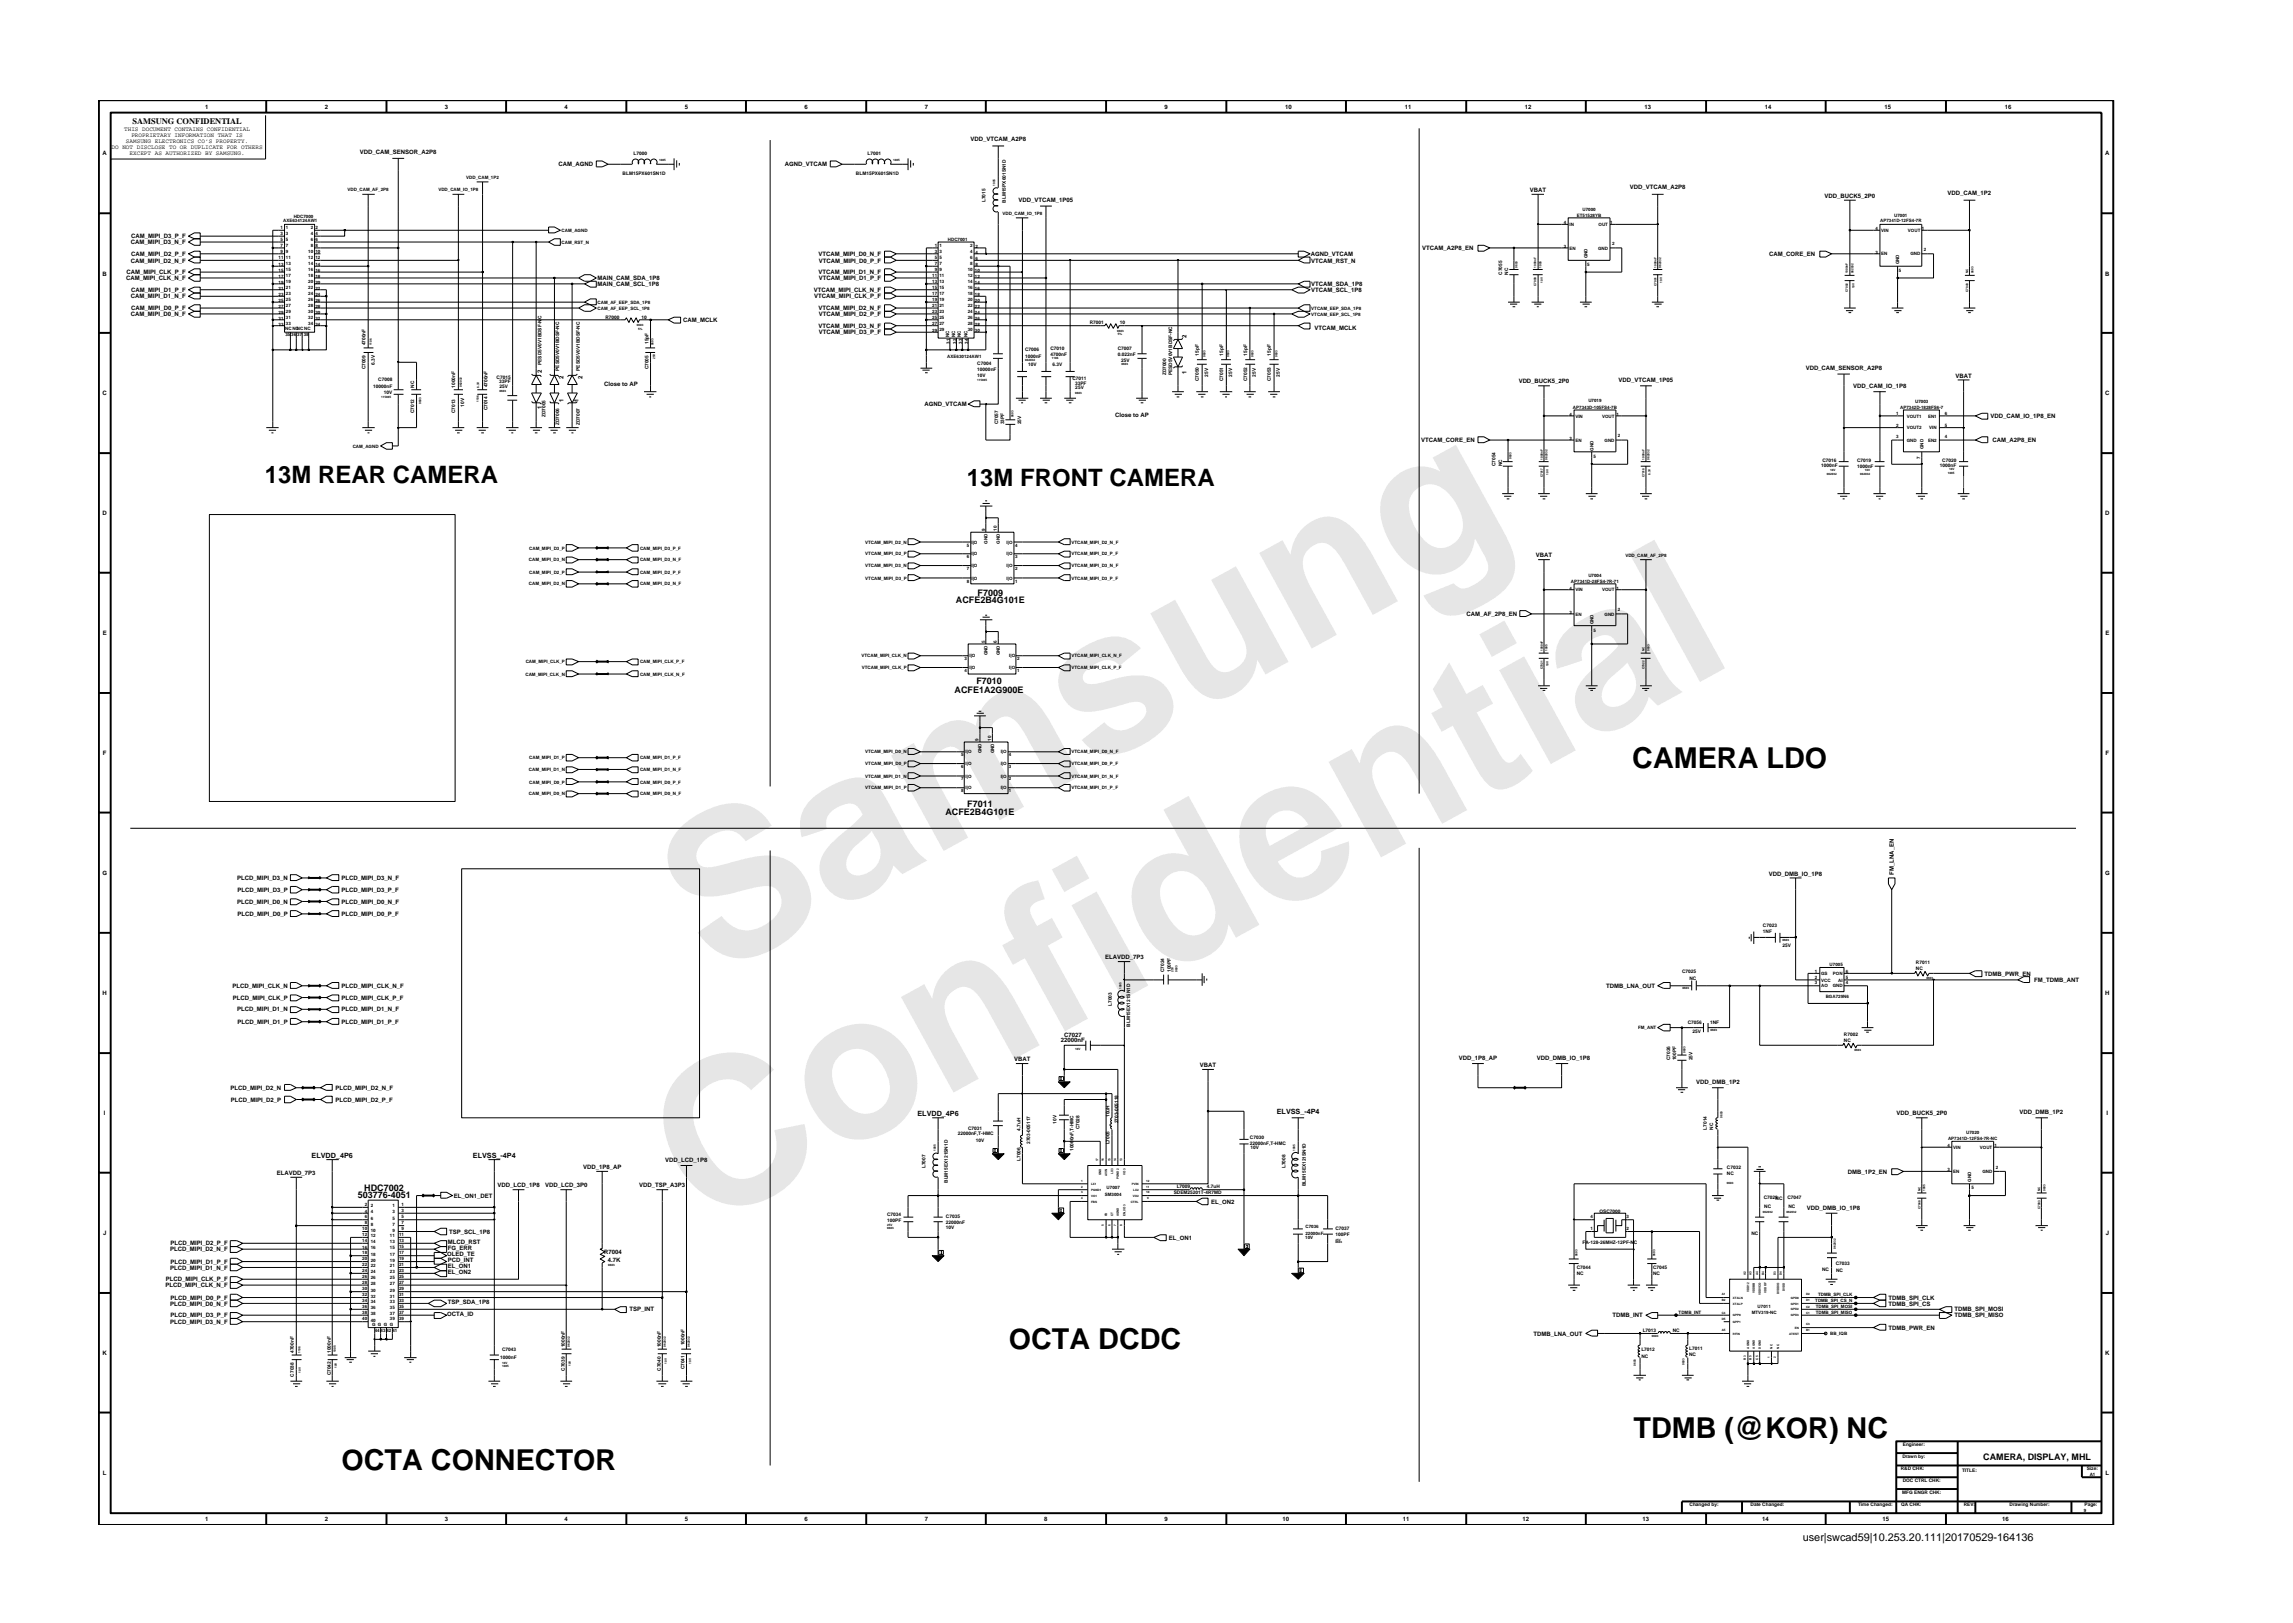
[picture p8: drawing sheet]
<svg xmlns="http://www.w3.org/2000/svg" width="297mm" height="210mm" viewBox="0 0 297 210" stroke-linecap="round" stroke-linejoin="round" font-family="sans-serif">
<defs><g id="words">
<g font-size="26.5" fill="#e6e6e6">
<text x="92.4" y="126.7" transform="rotate(-29 92.4 126.7)">Samsung</text>
<text x="91.1" y="159.4" transform="rotate(-29 91.1 159.4)">Confidential</text>
</g>
<g font-size="3.7">
<text x="211.4" y="99.5">CAMERA LDO</text>
<text x="130.7" y="174.7">OCTA DCDC</text>
<text x="44.2" y="190.4">OCTA CONNECTOR</text>
<text x="211.6" y="186.3">TDMB (@KOR) NC</text>
</g>
<g font-size="3.1">
<text x="34.3" y="62.6">13M REAR CAMERA</text>
<text x="125.3" y="63">13M FRONT CAMERA</text>
</g>
<text font-size="1.4" x="233.5" y="199.7">user|swcad59|10.253.20.111|20170529-164136</text>
<g font-size="1.2">
<text x="126.6" y="77.2">F7009</text>
<text x="123.8" y="78.2">ACFE2B4G101E</text>
<text x="123.7" y="89.8">ACFE1A2G900E</text>
<text x="126.5" y="88.6">F7010</text>
<text x="122.5" y="105.5">ACFE2B4G101E</text>
<text x="125.3" y="104.5">F7011</text>
<text x="46.3" y="155.2">503776-4051</text>
<text x="47.2" y="154.3">HDC7002</text>
<text x="256.9" y="189.1">CAMERA, DISPLAY, MHL</text>
</g>
<text font-size="1.1" x="17.2" y="16.1">SAMSUNG CONFIDENTIAL</text>
<g font-size=".9">
<text x="40.4" y="150">ELVDD_4P6</text>
<text x="61.3" y="150">ELVSS_-4P4</text>
<text x="118.9" y="144.6">ELVDD_4P6</text>
<text x="165.4" y="144.3">ELVSS_-4P4</text>
</g>
<g font-size=".8">
<text x="16.1" y="17">THIS DOCUMENT CONTAINS CONFIDENTIAL</text>
<text x="17" y="17.8">PROPRIETARY INFORMATION THAT IS</text>
<text x="26.6" y="14.1">1</text>
<text x="42.1" y="14.1">2</text>
<text x="57.6" y="14.1">3</text>
<text x="73.1" y="14.1">4</text>
<text x="88.7" y="14.1">5</text>
<text x="104.2" y="14.1">6</text>
<text x="119.8" y="14.1">7</text>
<text x="150.9" y="14.1">9</text>
<text x="166.5" y="14.1">10</text>
<text x="182" y="14.1">11</text>
<text x="197.5" y="14.1">12</text>
<text x="213" y="14.1">13</text>
<text x="228.6" y="14.1">14</text>
<text x="244.1" y="14.1">15</text>
<text x="259.7" y="14.1">16</text>
<text x="13.3" y="20.1">A</text>
<text x="14.5" y="19.3">DO NOT DISCLOSE TO OR DUPLICATE FOR OTHERS</text>
<text x="16.3" y="18.5">SAMSUNG ELECTRONICS CO’S PROPERTY.</text>
<text x="16.8" y="20.1">EXCEPT AS AUTHORIZED BY SAMSUNG.</text>
<text x="46.6" y="20">VDD_CAM_SENSOR_A2P8</text>
<text x="72.3" y="21.6">CAM_AGND</text>
<text x="101.7" y="21.6">AGND_VTCAM</text>
<text x="125.7" y="18.3">VDD_VTCAM_A2P8</text>
<text x="272.7" y="20.1">A</text>
<text x="132" y="26.2">VDD_VTCAM_1P05</text>
<text x="198.2" y="24.9">VBAT</text>
<text x="211.1" y="24.4">VDD_VTCAM_A2P8</text>
<text x="236.4" y="25.6">VDD_BUCK5_2P0</text>
<text x="252.3" y="25.2">VDD_CAM_1P2</text>
<text x="13.3" y="35.7">B</text>
<text x="16.4" y="35.5">CAM_MIPI_CLK_P_F</text>
<text x="17" y="31.6">CAM_MIPI_D3_N_F</text>
<text x="17" y="34">CAM_MIPI_D2_N_F</text>
<text x="17" y="30.9">CAM_MIPI_D3_P_F</text>
<text x="17" y="33.2">CAM_MIPI_D2_P_F</text>
<text x="106" y="33.2">VTCAM_MIPI_D0_N_F</text>
<text x="106" y="35.5">VTCAM_MIPI_D1_N_F</text>
<text x="106.1" y="34">VTCAM_MIPI_D0_P_F</text>
<text x="169.8" y="33.2">AGND_VTCAM</text>
<text x="169.9" y="34">VTCAM_RST_N</text>
<text x="184.2" y="32.4">VTCAM_A2P8_EN</text>
<text x="229.2" y="33.2">CAM_CORE_EN</text>
<text x="272.7" y="35.7">B</text>
<text x="16.3" y="36.3">CAM_MIPI_CLK_N_F</text>
<text x="17" y="38.7">CAM_MIPI_D1_N_F</text>
<text x="17" y="41">CAM_MIPI_D0_N_F</text>
<text x="17" y="37.8">CAM_MIPI_D1_P_F</text>
<text x="17" y="40.2">CAM_MIPI_D0_P_F</text>
<text x="77.4" y="36.3">MAIN_CAM_SDA_1P8</text>
<text x="77.4" y="37.1">MAIN_CAM_SCL_1P8</text>
<text x="88.5" y="41.7">CAM_MCLK</text>
<text x="105.4" y="37.8">VTCAM_MIPI_CLK_N_F</text>
<text x="105.5" y="38.7">VTCAM_MIPI_CLK_P_F</text>
<text x="106" y="40.2">VTCAM_MIPI_D2_N_F</text>
<text x="106.1" y="36.3">VTCAM_MIPI_D1_P_F</text>
<text x="106.1" y="41">VTCAM_MIPI_D2_P_F</text>
<text x="169.9" y="37.8">VTCAM_SCL_1P8</text>
<text x="169.9" y="37.1">VTCAM_SDA_1P8</text>
<text x="106" y="42.5">VTCAM_MIPI_D3_N_F</text>
<text x="106.1" y="43.3">VTCAM_MIPI_D3_P_F</text>
<text x="153.7" y="43.8" transform="rotate(-90 153.7 43.8)">2</text>
<text x="170.3" y="42.7">VTCAM_MCLK</text>
<text x="233.9" y="48">VDD_CAM_SENSOR_A2P8</text>
<text x="13.3" y="51.2">C</text>
<text x="70.2" y="52.9" transform="rotate(-90 70.2 52.9)">1</text>
<text x="70.2" y="48.3" transform="rotate(-90 70.2 48.3)">2</text>
<text x="73" y="52.1" transform="rotate(-90 73 52.1)">1</text>
<text x="73" y="49.1" transform="rotate(-90 73 49.1)">2</text>
<text x="75" y="52.1" transform="rotate(-90 75 52.1)">1</text>
<text x="75.5" y="49.1" transform="rotate(-90 75.5 49.1)">2</text>
<text x="78.3" y="50">Close to AP</text>
<text x="119.7" y="52.6">AGND_VTCAM</text>
<text x="153.7" y="48.5" transform="rotate(-90 153.7 48.5)">1</text>
<text x="196.7" y="49.7">VDD_BUCK5_2P0</text>
<text x="209.7" y="49.5">VDD_VTCAM_1P05</text>
<text x="240.1" y="50.3">VDD_CAM_IO_1P8</text>
<text x="253.3" y="48.9">VBAT</text>
<text x="272.7" y="51.2">C</text>
<text x="144.5" y="54">Close to AP</text>
<text x="184.1" y="57.3">VTCAM_CORE_EN</text>
<text x="257.8" y="54.2">VDD_CAM_IO_1P8_EN</text>
<text x="258.1" y="57.3">CAM_A2P8_EN</text>
<text x="13.3" y="66.8">D</text>
<text x="272.7" y="66.8">D</text>
<text x="199" y="72.2">VBAT</text>
<text x="13.3" y="82.3">E</text>
<text x="190" y="79.8">CAM_AF_2P8_EN</text>
<text x="272.7" y="82.3">E</text>
<text x="13.3" y="97.8">F</text>
<text x="272.8" y="97.8">F</text>
<text x="13.3" y="113.3">G</text>
<text x="229.2" y="113.4">VDD_DMB_IO_1P8</text>
<text x="245.3" y="113.3" transform="rotate(-90 245.3 113.3)">FM_LNA_EN</text>
<text x="272.7" y="113.3">G</text>
<text x="30.7" y="114">PLCD_MIPI_D3_N</text>
<text x="30.7" y="117.1">PLCD_MIPI_D0_N</text>
<text x="30.8" y="115.5">PLCD_MIPI_D3_P</text>
<text x="30.8" y="118.7">PLCD_MIPI_D0_P</text>
<text x="44.2" y="115.5">PLCD_MIPI_D3_P_F</text>
<text x="44.2" y="117.1">PLCD_MIPI_D0_N_F</text>
<text x="44.2" y="118.7">PLCD_MIPI_D0_P_F</text>
<text x="44.2" y="114">PLCD_MIPI_D3_N_F</text>
<text x="143.2" y="124.3">ELAVDD_7P3</text>
<text x="13.3" y="128.9">H</text>
<text x="30.1" y="128">PLCD_MIPI_CLK_N</text>
<text x="30.2" y="129.5">PLCD_MIPI_CLK_P</text>
<text x="30.7" y="131">PLCD_MIPI_D1_N</text>
<text x="44.2" y="128">PLCD_MIPI_CLK_N_F</text>
<text x="44.2" y="129.5">PLCD_MIPI_CLK_P_F</text>
<text x="44.2" y="131">PLCD_MIPI_D1_N_F</text>
<text x="208.1" y="128">TDMB_LNA_OUT</text>
<text x="257.1" y="126.4">TDMB_PWR_EN</text>
<text x="263.5" y="127.2">FM_TDMB_ANT</text>
<text x="272.7" y="128.9">H</text>
<text x="30.8" y="132.6">PLCD_MIPI_D1_P</text>
<text x="44.2" y="132.6">PLCD_MIPI_D1_P_F</text>
<text x="131.4" y="137.5">VBAT</text>
<text x="137.4" y="135">22000nF</text>
<text x="137.9" y="134.3">C7027</text>
<text x="189" y="137.3">VDD_1P8_AP</text>
<text x="199.1" y="137.3">VDD_DMB_IO_1P8</text>
<text x="29.9" y="141.2">PLCD_MIPI_D2_N</text>
<text x="29.9" y="142.7">PLCD_MIPI_D2_P</text>
<text x="43.5" y="141.2">PLCD_MIPI_D2_N_F</text>
<text x="43.5" y="142.7">PLCD_MIPI_D2_P_F</text>
<text x="155.4" y="138.2">VBAT</text>
<text x="219.7" y="140.4">VDD_DMB_1P2</text>
<text x="13.5" y="144.4">I</text>
<text x="245.7" y="144.5">VDD_BUCK5_2P0</text>
<text x="261.6" y="144.3">VDD_DMB_1P2</text>
<text x="272.9" y="144.4">I</text>
<text x="35.9" y="152.2">ELAVDD_7P3</text>
<text x="58.8" y="155.2">EL_ON1_DET</text>
<text x="64.4" y="153.8">VDD_LCD_1P8</text>
<text x="70.6" y="153.8">VDD_LCD_3P0</text>
<text x="75.5" y="151.4">VDD_1P8_AP</text>
<text x="82.8" y="153.8">VDD_TSP_A3P3</text>
<text x="86.2" y="150.5">VDD_LCD_1P8</text>
<text x="156.9" y="155.9">EL_ON2</text>
<text x="239.4" y="152">DMB_1P2_EN</text>
<text x="13.4" y="160">J</text>
<text x="22.1" y="161.3">PLCD_MIPI_D2_P_F</text>
<text x="58" y="161.2">MLCD_RST</text>
<text x="58" y="161.9">FG_ERR</text>
<text x="58.2" y="159.8">TSP_SCL_1P8</text>
<text x="151.4" y="160.6">EL_ON1</text>
<text x="234.1" y="156.7">VDD_DMB_IO_1P8</text>
<text x="272.8" y="160">J</text>
<text x="21.4" y="166.8">PLCD_MIPI_CLK_N_F</text>
<text x="21.5" y="166">PLCD_MIPI_CLK_P_F</text>
<text x="22" y="162.1">PLCD_MIPI_D2_N_F</text>
<text x="22" y="164.5">PLCD_MIPI_D1_N_F</text>
<text x="22.1" y="163.7">PLCD_MIPI_D1_P_F</text>
<text x="57.9" y="162.7">OLED_TE</text>
<text x="58" y="163.5">PCD_INT</text>
<text x="58" y="165.1">EL_ON2</text>
<text x="58" y="164.3">EL_ON1</text>
<text x="78.3" y="162.4">R7004</text>
<text x="78.7" y="163.4">4.7K</text>
<text x="22" y="169.1">PLCD_MIPI_D0_N_F</text>
<text x="22" y="171.5">PLCD_MIPI_D3_N_F</text>
<text x="22.1" y="170.7">PLCD_MIPI_D3_P_F</text>
<text x="22.1" y="168.4">PLCD_MIPI_D0_P_F</text>
<text x="57.9" y="170.5">OCTA_ID</text>
<text x="58" y="169">TSP_SDA_1P8</text>
<text x="81.6" y="169.9">TSP_INT</text>
<text x="198.7" y="173">TDMB_LNA_OUT</text>
<text x="208.9" y="170.7">TDMB_INT</text>
<text x="244.6" y="169.1">TDMB_SPI_CS</text>
<text x="244.6" y="168.4">TDMB_SPI_CLK</text>
<text x="244.6" y="172.3">TDMB_PWR_EN</text>
<text x="253.2" y="169.9">TDMB_SPI_MOSI</text>
<text x="253.2" y="170.7">TDMB_SPI_MISO</text>
<text x="13.3" y="175.5">K</text>
<text x="272.7" y="175.5">K</text>
<text x="13.3" y="191.1">L</text>
<text x="272.8" y="191.1">L</text>
<text x="26.6" y="197.1">1</text>
<text x="42.1" y="197.1">2</text>
<text x="57.6" y="197.1">3</text>
<text x="73.1" y="197.1">4</text>
<text x="88.7" y="197.1">5</text>
<text x="104.2" y="197.1">6</text>
<text x="119.8" y="197.1">7</text>
<text x="135.3" y="197.1">8</text>
<text x="150.9" y="197.1">9</text>
<text x="166.1" y="197.1">10</text>
<text x="181.7" y="197.1">11</text>
<text x="197.2" y="197.1">12</text>
<text x="212.8" y="197.1">13</text>
<text x="228.3" y="197.1">14</text>
<text x="243.9" y="197.1">15</text>
<text x="259.4" y="197.1">16</text>
</g>
<g font-size=".6">
<text x="60.4" y="23.2">VDD_CAM_1P2</text>
<text x="80.7" y="22.7">BLM15PX601SN1D</text>
<text x="82.1" y="20.1">L7000</text>
<text x="110.9" y="22.7">BLM15PX601SN1D</text>
<text x="112.4" y="20.1">L7001</text>
<text x="36.4" y="29.7">1</text>
<text x="36.7" y="28.8">AXE634124AW1</text>
<text x="37" y="29.7">1</text>
<text x="38" y="28.2">HDC7000</text>
<text x="40.3" y="29.7">2 2</text>
<text x="45" y="24.8">VDD_CAM_AF_2P8</text>
<text x="56.8" y="24.8">VDD_CAM_IO_1P8</text>
<text x="127.7" y="26.2" transform="rotate(-90 127.7 26.2)">L7015</text>
<text x="129.9" y="27.8">VDD_CAM_IO_1P8</text>
<text x="130.3" y="26.2" transform="rotate(-90 130.3 26.2)">BLM15PX601SN1D</text>
<text x="202.6" y="29.1">4</text>
<text x="203.3" y="29.3">IN</text>
<text x="204.3" y="28.1">ET51528YB</text>
<text x="205" y="27.3">U7000</text>
<text x="207.1" y="29.3">OUT</text>
<text x="208.6" y="29.1">1</text>
<text x="243" y="29.8">4</text>
<text x="243.6" y="28.8">AP7341D-12FS4-7R</text>
<text x="245.4" y="28.1">U7001</text>
<text x="249" y="29.8">1</text>
<text x="36.1" y="35.2">15</text>
<text x="36.1" y="33.6">11</text>
<text x="36.1" y="34.5">13</text>
<text x="36.4" y="31.2">5</text>
<text x="36.4" y="31.9">7 7</text>
<text x="36.4" y="32.8">9</text>
<text x="36.4" y="30.4">3</text>
<text x="37" y="31.2">5</text>
<text x="37" y="30.4">3</text>
<text x="37" y="33.6">11</text>
<text x="37" y="34.3">13</text>
<text x="37" y="32.8">9</text>
<text x="37" y="35.8">17</text>
<text x="37" y="35.1">15</text>
<text x="39.9" y="33.6">12</text>
<text x="39.9" y="35.1">16</text>
<text x="39.9" y="35.8">18</text>
<text x="39.9" y="32.8">10</text>
<text x="39.9" y="34.3">14</text>
<text x="40.3" y="31.9">8</text>
<text x="40.3" y="31.2">6</text>
<text x="40.3" y="30.4">4</text>
<text x="40.9" y="31.9">8</text>
<text x="40.9" y="31.2">6</text>
<text x="40.9" y="30.4">4</text>
<text x="40.9" y="35.2">16</text>
<text x="40.9" y="33.6">12</text>
<text x="40.9" y="34.5">14</text>
<text x="40.9" y="32.8">10</text>
<text x="72.8" y="30">CAM_AGND</text>
<text x="72.8" y="31.6">CAM_RST_N</text>
<text x="120.8" y="35.8">11</text>
<text x="121.1" y="32.8">3</text>
<text x="121.1" y="33.6">5 5</text>
<text x="121.1" y="31.9">1 1</text>
<text x="121.1" y="35.1">9 9</text>
<text x="121.1" y="34.3">7</text>
<text x="121.7" y="32.8">3</text>
<text x="121.7" y="35.8">11</text>
<text x="121.7" y="34.3">7</text>
<text x="122.8" y="31.2">HDC7001</text>
<text x="125.4" y="35.1">10</text>
<text x="125.4" y="35.8">12</text>
<text x="125.7" y="33.6">6</text>
<text x="125.7" y="31.9">2</text>
<text x="125.7" y="32.8">4</text>
<text x="125.7" y="34.3">8</text>
<text x="126.3" y="35.2">10</text>
<text x="126.4" y="33.7">6</text>
<text x="126.4" y="32.1">2</text>
<text x="126.4" y="32.9">4</text>
<text x="126.4" y="34.5">8</text>
<text x="194.6" y="35.6" transform="rotate(-90 194.6 35.6)">C7055</text>
<text x="195.4" y="35.6" transform="rotate(-90 195.4 35.6)">NC</text>
<text x="202.6" y="32.1">3</text>
<text x="203.3" y="32.3">EN</text>
<text x="205.6" y="34.4">5</text>
<text x="205.6" y="33.5" transform="rotate(-90 205.6 33.5)">GND</text>
<text x="207" y="32.3">GND</text>
<text x="208.8" y="31.8">2</text>
<text x="243" y="32.9">3</text>
<text x="243.7" y="33.1">EN</text>
<text x="243.7" y="30">VIN</text>
<text x="246" y="35.3">5</text>
<text x="246" y="34.2" transform="rotate(-90 246 34.2)">GND</text>
<text x="247.2" y="30">VOUT</text>
<text x="247.5" y="33.1">GND</text>
<text x="249.2" y="32.5">2</text>
<text x="36.1" y="41.4">31</text>
<text x="36.1" y="38.4">23</text>
<text x="36.1" y="39.1">25</text>
<text x="36.1" y="39.9">27</text>
<text x="36.1" y="40.7">29</text>
<text x="36.1" y="36">17</text>
<text x="36.1" y="36.8">19</text>
<text x="36.1" y="37.5">21</text>
<text x="37" y="41.3">31</text>
<text x="37" y="38.2">23</text>
<text x="37" y="39">25</text>
<text x="37" y="39.7">27</text>
<text x="37" y="40.5">29</text>
<text x="37" y="37.5">21</text>
<text x="37" y="36.6">19</text>
<text x="39.9" y="41.3">32</text>
<text x="39.9" y="38.2">24</text>
<text x="39.9" y="39">26</text>
<text x="39.9" y="39.7">28</text>
<text x="39.9" y="37.5">22</text>
<text x="39.9" y="40.5">30</text>
<text x="39.9" y="36.6">20</text>
<text x="40.9" y="39.1">26</text>
<text x="40.9" y="39.9">28</text>
<text x="40.9" y="36">18</text>
<text x="40.9" y="40.7">30</text>
<text x="40.9" y="41.4">32</text>
<text x="40.9" y="38.4">24</text>
<text x="40.9" y="36.8">20</text>
<text x="40.9" y="37.5">22</text>
<text x="77.4" y="39.4">CAM_AF_EEP_SDA_1P8</text>
<text x="77.4" y="40.1">CAM_AF_EEP_SCL_1P8</text>
<text x="78.4" y="41.3">R7000</text>
<text x="83.1" y="41.3">10</text>
<text x="120.8" y="39.7">21 21</text>
<text x="120.8" y="40.5">23</text>
<text x="120.8" y="36.6">13 13</text>
<text x="120.8" y="41.3">25</text>
<text x="120.8" y="37.5">15</text>
<text x="120.8" y="38.2">17 17</text>
<text x="120.8" y="39">19</text>
<text x="121.7" y="40.5">23</text>
<text x="121.7" y="41.3">25</text>
<text x="121.7" y="37.5">15</text>
<text x="121.7" y="39">19</text>
<text x="125.4" y="39.7">22</text>
<text x="125.4" y="36.6">14</text>
<text x="125.4" y="39">20</text>
<text x="125.4" y="41.3">26</text>
<text x="125.4" y="38.2">18</text>
<text x="125.4" y="40.5">24</text>
<text x="125.4" y="37.5">16</text>
<text x="126.3" y="39.1">20</text>
<text x="126.3" y="39.9">22</text>
<text x="126.3" y="40.7">24</text>
<text x="126.3" y="41.4">26</text>
<text x="126.3" y="36.8">14</text>
<text x="126.3" y="37.5">16</text>
<text x="126.3" y="38.4">18</text>
<text x="126.3" y="36">12</text>
<text x="169.9" y="40.9">VTCAM_EEP_SCL_1P8</text>
<text x="169.9" y="40.1">VTCAM_EEP_SDA_1P8</text>
<text x="36.1" y="42.2">33</text>
<text x="36.9" y="42.8">NCNCNCNC</text>
<text x="37" y="43.5">35 36</text>
<text x="37" y="42.1">33</text>
<text x="38.5" y="43.5">37</text>
<text x="39.3" y="43.5">38</text>
<text x="39.9" y="42.1">34</text>
<text x="40.9" y="42.2">34</text>
<text x="47.4" y="47.9" transform="rotate(-90 47.4 47.9)">C7009</text>
<text x="47.4" y="44.7" transform="rotate(-90 47.4 44.7)">4700nF</text>
<text x="48.5" y="47.3" transform="rotate(-90 48.5 47.3)">6.3V</text>
<text x="70.2" y="47.3" transform="rotate(-90 70.2 47.3)">PESD5V0V1BDSF-NC</text>
<text x="84" y="47.9" transform="rotate(-90 84 47.9)">C7005</text>
<text x="84" y="44.6" transform="rotate(-90 84 44.6)">15pF</text>
<text x="120.8" y="42.1">27 27</text>
<text x="120.8" y="43">29</text>
<text x="121.7" y="42.9">29</text>
<text x="122.7" y="46.3">AXE630124AW1</text>
<text x="123" y="43.6" transform="rotate(-90 123 43.6)">NC</text>
<text x="123" y="44.6" transform="rotate(-90 123 44.6)">31</text>
<text x="123.7" y="43.6" transform="rotate(-90 123.7 43.6)">NC</text>
<text x="123.9" y="44.6" transform="rotate(-90 123.9 44.6)">32</text>
<text x="124.5" y="43.6" transform="rotate(-90 124.5 43.6)">NC</text>
<text x="124.7" y="44.6" transform="rotate(-90 124.7 44.6)">33</text>
<text x="125.3" y="43.6" transform="rotate(-90 125.3 43.6)">NC</text>
<text x="125.4" y="42.1">28</text>
<text x="125.4" y="42.9">30</text>
<text x="125.4" y="44.6" transform="rotate(-90 125.4 44.6)">34</text>
<text x="126.3" y="42.2">28</text>
<text x="126.3" y="43">30</text>
<text x="126.6" y="47.3">C7004</text>
<text x="132.8" y="46.3">1000nF</text>
<text x="132.8" y="45.5">C7006</text>
<text x="133.2" y="47.4">10V</text>
<text x="136.1" y="46.1">4700nF</text>
<text x="136.1" y="45.3">C7010</text>
<text x="136.3" y="47.4">6.3V</text>
<text x="141.2" y="42">R7001</text>
<text x="144.8" y="45.3">C7007</text>
<text x="144.8" y="46.1">0.022nF</text>
<text x="145.1" y="42">10</text>
<text x="145.2" y="46.9">25V</text>
<text x="155.3" y="46.1" transform="rotate(-90 155.3 46.1)">15pF</text>
<text x="158.4" y="46.1" transform="rotate(-90 158.4 46.1)">15pF</text>
<text x="161.6" y="46.1" transform="rotate(-90 161.6 46.1)">15pF</text>
<text x="164.6" y="46.1" transform="rotate(-90 164.6 46.1)">15pF</text>
<text x="48.3" y="50.2">10000nF</text>
<text x="49" y="49.4">C7008</text>
<text x="49.7" y="51">10V</text>
<text x="53.7" y="53.5" transform="rotate(-90 53.7 53.5)">C7012</text>
<text x="53.7" y="50.2" transform="rotate(-90 53.7 50.2)">NC</text>
<text x="59" y="53.5" transform="rotate(-90 59 53.5)">C7013</text>
<text x="59" y="50.2" transform="rotate(-90 59 50.2)">1000nF</text>
<text x="60.1" y="52.7" transform="rotate(-90 60.1 52.7)">10V</text>
<text x="63.1" y="53.2" transform="rotate(-90 63.1 53.2)">C7014</text>
<text x="63.1" y="50.2" transform="rotate(-90 63.1 50.2)">4700nF</text>
<text x="64.3" y="49.1">C7015</text>
<text x="64.7" y="49.7">33PF</text>
<text x="64.7" y="50.3">25V</text>
<text x="72.4" y="48" transform="rotate(-90 72.4 48)">PESD5V0V1BDSF-NC</text>
<text x="75.1" y="48" transform="rotate(-90 75.1 48)">PESD5V0V1BDSF-NC</text>
<text x="126.6" y="48.8">10V</text>
<text x="126.6" y="48">10000nF</text>
<text x="138.9" y="49.2">C7011</text>
<text x="139.3" y="49.8">33PF</text>
<text x="139.3" y="50.4">25V</text>
<text x="151.1" y="48.6" transform="rotate(-90 151.1 48.6)">ZD7000</text>
<text x="151.8" y="48.6" transform="rotate(-90 151.8 48.6)">PESD5V0V1BDSF-NC</text>
<text x="155.3" y="49.4" transform="rotate(-90 155.3 49.4)">C7050</text>
<text x="156.5" y="48.8" transform="rotate(-90 156.5 48.8)">25V</text>
<text x="158.4" y="49.4" transform="rotate(-90 158.4 49.4)">C7051</text>
<text x="159.6" y="48.8" transform="rotate(-90 159.6 48.8)">25V</text>
<text x="161.6" y="49.4" transform="rotate(-90 161.6 49.4)">C7052</text>
<text x="162.7" y="48.8" transform="rotate(-90 162.7 48.8)">25V</text>
<text x="164.6" y="49.4" transform="rotate(-90 164.6 49.4)">C7053</text>
<text x="165.8" y="48.8" transform="rotate(-90 165.8 48.8)">25V</text>
<text x="203.3" y="53.9">4</text>
<text x="203.8" y="52.9">AP7343D-105FS4-7B</text>
<text x="205.8" y="52.1">U7019</text>
<text x="209.4" y="53.9">1</text>
<text x="245.7" y="53.8">1</text>
<text x="246.1" y="52.9">AP7342D-1828FS6-7</text>
<text x="248.1" y="52.2">U7003</text>
<text x="251.9" y="53.7">6</text>
<text x="45.7" y="58">CAM_AGND</text>
<text x="70.7" y="54" transform="rotate(-90 70.7 54)">ZD7005</text>
<text x="72.4" y="55.1" transform="rotate(-90 72.4 55.1)">ZD7006</text>
<text x="75.1" y="55.1" transform="rotate(-90 75.1 55.1)">ZD7007</text>
<text x="129.3" y="55" transform="rotate(-90 129.3 55)">C7057</text>
<text x="130.1" y="55" transform="rotate(-90 130.1 55)">33PF</text>
<text x="132.3" y="55" transform="rotate(-90 132.3 55)">25V</text>
<text x="203.3" y="57">3</text>
<text x="204.1" y="57.2">EN</text>
<text x="204.1" y="54.1">VIN</text>
<text x="206.4" y="58.4" transform="rotate(-90 206.4 58.4)">GND</text>
<text x="206.4" y="59.3">5</text>
<text x="207.5" y="54.1">VOUT</text>
<text x="207.9" y="57.2">GND</text>
<text x="209.6" y="56.6">2</text>
<text x="236.1" y="59.9">C7016</text>
<text x="240.6" y="59.9">C7019</text>
<text x="245.7" y="55.3">2</text>
<text x="245.7" y="56.8">3</text>
<text x="247" y="54.1">VOUT1</text>
<text x="247" y="55.6">VOUT2</text>
<text x="247" y="57.2">GND</text>
<text x="248.7" y="59.5" transform="rotate(-90 248.7 59.5)">7</text>
<text x="249.2" y="58.2" transform="rotate(-90 249.2 58.2)">GND</text>
<text x="249.8" y="57.2">EN2</text>
<text x="249.8" y="54.1">EN1</text>
<text x="249.9" y="55.6">VIN</text>
<text x="251.6" y="59.9">C7020</text>
<text x="251.9" y="56.8">4</text>
<text x="251.9" y="55.3">5</text>
<text x="193.7" y="60.4" transform="rotate(-90 193.7 60.4)">C7054</text>
<text x="194.6" y="60.4" transform="rotate(-90 194.6 60.4)">NC</text>
<text x="235.9" y="60.5">1000nF</text>
<text x="240.6" y="60.6">1000nF</text>
<text x="251.3" y="60.5">1000nF</text>
<text x="68.6" y="71.2">CAM_MIPI_D3_P</text>
<text x="82.9" y="71.2">CAM_MIPI_D3_P_F</text>
<text x="112.1" y="70.4">VTCAM_MIPI_D2_N</text>
<text x="112.1" y="72">VTCAM_MIPI_D2_P</text>
<text x="125.3" y="70.8">5</text>
<text x="125.8" y="70.4">I|O</text>
<text x="125.8" y="72">I|O</text>
<text x="127.6" y="68.8" transform="rotate(-90 127.6 68.8)">9</text>
<text x="127.9" y="70.4" transform="rotate(-90 127.9 70.4)">GND</text>
<text x="129.1" y="68.8" transform="rotate(-90 129.1 68.8)">10</text>
<text x="129.5" y="70.4" transform="rotate(-90 129.5 70.4)">GND</text>
<text x="130.4" y="72">I|O</text>
<text x="130.4" y="70.4">I|O</text>
<text x="131.5" y="70.8">4</text>
<text x="138.8" y="72">VTCAM_MIPI_D2_P_F</text>
<text x="138.8" y="70.4">VTCAM_MIPI_D2_N_F</text>
<text x="68.5" y="75.8">CAM_MIPI_D2_N</text>
<text x="68.5" y="72.7">CAM_MIPI_D3_N</text>
<text x="68.6" y="74.3">CAM_MIPI_D2_P</text>
<text x="82.9" y="75.8">CAM_MIPI_D2_N_F</text>
<text x="82.9" y="72.7">CAM_MIPI_D3_N_F</text>
<text x="82.9" y="74.3">CAM_MIPI_D2_P_F</text>
<text x="112.1" y="73.5">VTCAM_MIPI_D3_N</text>
<text x="112.1" y="75.1">VTCAM_MIPI_D3_P</text>
<text x="125.3" y="72.3">6</text>
<text x="125.3" y="73.9">7</text>
<text x="125.3" y="75.5">8</text>
<text x="125.8" y="73.5">I|O</text>
<text x="125.8" y="75.1">I|O</text>
<text x="130.4" y="75.1">I|O</text>
<text x="130.4" y="73.5">I|O</text>
<text x="131.5" y="75.5">1</text>
<text x="131.5" y="73.9">2</text>
<text x="131.5" y="72.3">3</text>
<text x="138.8" y="75.1">VTCAM_MIPI_D3_P_F</text>
<text x="138.8" y="73.5">VTCAM_MIPI_D3_N_F</text>
<text x="203.3" y="76.4">4</text>
<text x="203.5" y="75.5">AP7341D-28FS4-7R-71</text>
<text x="204.1" y="76.6">VIN</text>
<text x="205.8" y="74.7">U7004</text>
<text x="207.5" y="76.6">VOUT</text>
<text x="209.4" y="76.4">1</text>
<text x="210.5" y="72.1">VDD_CAM_AF_2P8</text>
<text x="127.6" y="83.3" transform="rotate(-90 127.6 83.3)">5</text>
<text x="129.1" y="83.3" transform="rotate(-90 129.1 83.3)">6</text>
<text x="203.3" y="79.5">3</text>
<text x="204.1" y="79.7">EN</text>
<text x="206.4" y="80.9" transform="rotate(-90 206.4 80.9)">GND</text>
<text x="206.4" y="81.9">5</text>
<text x="207.9" y="79.7">GND</text>
<text x="209.6" y="79.1">2</text>
<text x="68.1" y="87.5">CAM_MIPI_CLK_N</text>
<text x="68.1" y="85.9">CAM_MIPI_CLK_P</text>
<text x="82.9" y="85.9">CAM_MIPI_CLK_P_F</text>
<text x="82.9" y="87.5">CAM_MIPI_CLK_N_F</text>
<text x="111.6" y="85.2">VTCAM_MIPI_CLK_N</text>
<text x="111.6" y="86.7">VTCAM_MIPI_CLK_P</text>
<text x="124.9" y="85.5">3</text>
<text x="124.9" y="87.1">4</text>
<text x="125.6" y="85.2">I|O</text>
<text x="125.6" y="86.7">I|O</text>
<text x="127.9" y="84.9" transform="rotate(-90 127.9 84.9)">GND</text>
<text x="129.5" y="84.9" transform="rotate(-90 129.5 84.9)">GND</text>
<text x="130.7" y="86.7">I|O</text>
<text x="130.7" y="85.2">I|O</text>
<text x="131.8" y="87.1">1</text>
<text x="131.8" y="85.5">2</text>
<text x="138.8" y="85.2">VTCAM_MIPI_CLK_N_F</text>
<text x="138.8" y="86.7">VTCAM_MIPI_CLK_P_F</text>
<text x="126.8" y="96" transform="rotate(-90 126.8 96)">9</text>
<text x="128.4" y="96" transform="rotate(-90 128.4 96)">10</text>
<text x="68.5" y="99.9">CAM_MIPI_D1_N</text>
<text x="68.6" y="98.4">CAM_MIPI_D1_P</text>
<text x="68.6" y="101.5">CAM_MIPI_D0_P</text>
<text x="82.9" y="99.9">CAM_MIPI_D1_N_F</text>
<text x="82.9" y="98.4">CAM_MIPI_D1_P_F</text>
<text x="82.9" y="101.5">CAM_MIPI_D0_P_F</text>
<text x="112.1" y="100.7">VTCAM_MIPI_D1_N</text>
<text x="112.1" y="97.6">VTCAM_MIPI_D0_N</text>
<text x="112.1" y="99.1">VTCAM_MIPI_D0_P</text>
<text x="124.5" y="98">5</text>
<text x="124.5" y="99.5">6</text>
<text x="124.5" y="101">7</text>
<text x="125.1" y="99.1">I|O</text>
<text x="125.1" y="100.7">I|O</text>
<text x="125.1" y="97.6">I|O</text>
<text x="127.2" y="97.6" transform="rotate(-90 127.2 97.6)">GND</text>
<text x="128.8" y="97.6" transform="rotate(-90 128.8 97.6)">GND</text>
<text x="129.6" y="100.7">I|O</text>
<text x="129.6" y="99.1">I|O</text>
<text x="129.6" y="97.6">I|O</text>
<text x="130.7" y="101">2</text>
<text x="130.7" y="99.5">3</text>
<text x="130.7" y="98">4</text>
<text x="138.8" y="100.7">VTCAM_MIPI_D1_N_F</text>
<text x="138.8" y="99.1">VTCAM_MIPI_D0_P_F</text>
<text x="138.8" y="97.6">VTCAM_MIPI_D0_N_F</text>
<text x="68.5" y="103">CAM_MIPI_D0_N</text>
<text x="82.9" y="103">CAM_MIPI_D0_N_F</text>
<text x="112.1" y="102.3">VTCAM_MIPI_D1_P</text>
<text x="124.5" y="102.6">8</text>
<text x="125.1" y="102.3">I|O</text>
<text x="129.6" y="102.3">I|O</text>
<text x="130.7" y="102.6">1</text>
<text x="138.8" y="102.3">VTCAM_MIPI_D1_P_F</text>
<text x="150.8" y="125.9" transform="rotate(-90 150.8 125.9)">C7024</text>
<text x="151.7" y="125.9" transform="rotate(-90 151.7 125.9)">100PF</text>
<text x="228.4" y="120.8">1NF</text>
<text x="228.4" y="120.1">C7023</text>
<text x="230.9" y="122.6">25V</text>
<text x="237" y="125.1">U7005</text>
<text x="248.2" y="125.7">NC</text>
<text x="248.2" y="124.9">R7011</text>
<text x="144" y="130.3" transform="rotate(-90 144 130.3)">L7003</text>
<text x="217.9" y="126.1">C7025</text>
<text x="218.8" y="126.9">NC</text>
<text x="235.1" y="126.8">2</text>
<text x="235.1" y="127.5">3</text>
<text x="235.1" y="126">1</text>
<text x="235.9" y="126.3">GS</text>
<text x="235.9" y="127.2">VCC</text>
<text x="235.9" y="127.9">AO</text>
<text x="236.5" y="129.2">BGA729N6</text>
<text x="237.4" y="127.9">GND</text>
<text x="237.4" y="126.3">PON</text>
<text x="238.1" y="127.2">AI</text>
<text x="239.1" y="127.5">4</text>
<text x="239.1" y="126.8">5</text>
<text x="239.1" y="126">6</text>
<text x="146.4" y="133" transform="rotate(-90 146.4 133)">BLM15EX121SN1D</text>
<text x="212.2" y="133.3">FM_ANT</text>
<text x="216.4" y="137.4" transform="rotate(-90 216.4 137.4)">C7026</text>
<text x="217.1" y="137.4" transform="rotate(-90 217.1 137.4)">100PF</text>
<text x="218.6" y="132.7">C7056</text>
<text x="219.2" y="133.9">25V</text>
<text x="219.2" y="137.4" transform="rotate(-90 219.2 137.4)">25V</text>
<text x="221.5" y="132.7">1NF</text>
<text x="238.9" y="135">NC</text>
<text x="238.9" y="134.2">R7002</text>
<text x="124.1" y="147.1">22000nF,T-HMC</text>
<text x="125.4" y="146.3">C7031</text>
<text x="126.4" y="148">10V</text>
<text x="132.2" y="146.5" transform="rotate(-90 132.2 146.5)">4.7uH</text>
<text x="133.4" y="148.2" transform="rotate(-90 133.4 148.2)">2703-005117</text>
<text x="136.9" y="145.6" transform="rotate(-90 136.9 145.6)">10V</text>
<text x="139.1" y="149.1" transform="rotate(-90 139.1 149.1)">10000nF,T-HMC</text>
<text x="139.8" y="146.3" transform="rotate(-90 139.8 146.3)">C7028</text>
<text x="143.7" y="148.3" transform="rotate(-90 143.7 148.3)">L7005</text>
<text x="143.7" y="144.7" transform="rotate(-90 143.7 144.7)">10uH</text>
<text x="144.9" y="145.5" transform="rotate(-90 144.9 145.5)">2703-005118</text>
<text x="161.9" y="147.5">C7030</text>
<text x="161.9" y="148.3">22000nF,T-HMC</text>
<text x="162" y="148.9">10V</text>
<text x="221.1" y="146.3" transform="rotate(-90 221.1 146.3)">L7014</text>
<text x="221.9" y="146.3" transform="rotate(-90 221.9 146.3)">NC</text>
<text x="252.3" y="148.6">4</text>
<text x="252.3" y="147.7">AP7341D-12FS4-7R-NC</text>
<text x="253" y="148.8">VIN</text>
<text x="254.7" y="146.9">U7020</text>
<text x="256.5" y="148.8">VOUT</text>
<text x="258.4" y="148.6">1</text>
<text x="119.9" y="151.3" transform="rotate(-90 119.9 151.3)">L7007</text>
<text x="122.8" y="153.2" transform="rotate(-90 122.8 153.2)">BLM15EX121SN1D</text>
<text x="132.2" y="150.4" transform="rotate(-90 132.2 150.4)">L7006</text>
<text x="143.1" y="154.9">SM3004</text>
<text x="143.4" y="154.1">U7007</text>
<text x="152.1" y="154.7">SDEM25201T-4R7MD</text>
<text x="152.4" y="153.9">L7009</text>
<text x="156.3" y="153.9">4.7uH</text>
<text x="166.5" y="151.3" transform="rotate(-90 166.5 151.3)">L7008</text>
<text x="169.2" y="153.7" transform="rotate(-90 169.2 153.7)">BLM15EX121SN1D</text>
<text x="223.7" y="152.2">NC</text>
<text x="223.7" y="151.4">C7032</text>
<text x="228.5" y="155.3">C7029</text>
<text x="230" y="155.5">NC</text>
<text x="231.5" y="155.3">C7047</text>
<text x="252.3" y="151.8">3</text>
<text x="253" y="152">EN</text>
<text x="255.3" y="153.1" transform="rotate(-90 255.3 153.1)">GND</text>
<text x="255.4" y="154.1">5</text>
<text x="256.8" y="152">GND</text>
<text x="258.5" y="151.4">2</text>
<text x="46.9" y="159.4">10</text>
<text x="46.9" y="161.7">16</text>
<text x="46.9" y="160.1">12</text>
<text x="46.9" y="160.9">14</text>
<text x="47.3" y="157.8">6</text>
<text x="47.3" y="158.6">8</text>
<text x="47.3" y="156.2">2</text>
<text x="47.3" y="157.1">4</text>
<text x="48" y="158">6</text>
<text x="48" y="158.8">8</text>
<text x="48" y="156.4">2</text>
<text x="48" y="157.2">4</text>
<text x="48" y="159.5">10</text>
<text x="48" y="161.1">14</text>
<text x="48" y="161.8">16</text>
<text x="48" y="160.3">12</text>
<text x="50.5" y="160.3">11</text>
<text x="50.5" y="161.1">13</text>
<text x="50.5" y="161.8">15</text>
<text x="50.8" y="158">5</text>
<text x="50.8" y="158.8">7</text>
<text x="50.8" y="159.5">9</text>
<text x="50.8" y="157.2">3</text>
<text x="50.8" y="156.4">1</text>
<text x="51.7" y="160.1">11</text>
<text x="51.7" y="160.9">13</text>
<text x="51.7" y="161.7">15</text>
<text x="52" y="158.5">7</text>
<text x="52" y="159.4">9</text>
<text x="52" y="157.8">5</text>
<text x="52" y="157">3</text>
<text x="52" y="156.2">1</text>
<text x="114.9" y="158.4">100PF</text>
<text x="114.9" y="157.6">C7034</text>
<text x="122.5" y="159.2">10V</text>
<text x="122.5" y="158.5">22000nF</text>
<text x="122.5" y="157.8">C7035</text>
<text x="169.1" y="160.6">10V</text>
<text x="169.1" y="159.1">C7036</text>
<text x="169.1" y="160">22000nF</text>
<text x="173" y="159.4">C7037</text>
<text x="173" y="160.1">100PF</text>
<text x="205" y="161.1">FA-128-26MHZ-12PF-NC</text>
<text x="206" y="159.4">1</text>
<text x="206" y="157.8">4</text>
<text x="207.2" y="157.1">OSC7000</text>
<text x="210.7" y="157.8">3</text>
<text x="210.7" y="159.4">2</text>
<text x="226.9" y="160">NC</text>
<text x="228.5" y="156.5">NC</text>
<text x="231.7" y="156.5">NC</text>
<text x="46.9" y="164.8">24</text>
<text x="46.9" y="166.3">28</text>
<text x="46.9" y="167.9">32</text>
<text x="46.9" y="165.6">26</text>
<text x="46.9" y="167.1">30</text>
<text x="46.9" y="162.5">18</text>
<text x="46.9" y="163.2">20</text>
<text x="46.9" y="164">22</text>
<text x="48" y="165.7">26</text>
<text x="48" y="166.5">28</text>
<text x="48" y="165">24</text>
<text x="48" y="162.7">18</text>
<text x="48" y="163.4">20</text>
<text x="48" y="167.3">30</text>
<text x="48" y="164.2">22</text>
<text x="50.5" y="165.7">25</text>
<text x="50.5" y="166.5">27</text>
<text x="50.5" y="167.3">29</text>
<text x="50.5" y="162.7">17</text>
<text x="50.5" y="163.4">19</text>
<text x="50.5" y="164.2">21</text>
<text x="50.5" y="165">23</text>
<text x="51.7" y="167.9">31</text>
<text x="51.7" y="165.6">25</text>
<text x="51.7" y="166.3">27</text>
<text x="51.7" y="167.1">29</text>
<text x="51.7" y="162.4">17</text>
<text x="51.7" y="163.2">19</text>
<text x="51.7" y="164">21</text>
<text x="51.7" y="164.8">23</text>
<text x="204.2" y="164.4">C7044</text>
<text x="204.2" y="165.1">NC</text>
<text x="214.2" y="165.1">NC</text>
<text x="214.2" y="164.4">C7045</text>
<text x="235.5" y="167.9">TDMB_SPI_CLK</text>
<text x="236" y="164.6">NC</text>
<text x="237.8" y="163.9">C7033</text>
<text x="237.9" y="164.8">NC</text>
<text x="46.9" y="168.7">34</text>
<text x="46.9" y="169.4">36</text>
<text x="46.9" y="170.2">38</text>
<text x="46.9" y="171">40</text>
<text x="48" y="168.1">32</text>
<text x="48" y="168.9">34</text>
<text x="48" y="169.6">36</text>
<text x="48" y="170.4">38</text>
<text x="48" y="171.2">40</text>
<text x="48.2" y="171.7">G G G G</text>
<text x="48.5" y="172.6">44</text>
<text x="49.3" y="172.6">43</text>
<text x="50.1" y="172.6">42</text>
<text x="50.5" y="168.1">31</text>
<text x="50.5" y="168.9">33</text>
<text x="50.5" y="169.6">35</text>
<text x="50.5" y="170.4">37</text>
<text x="50.5" y="171.1">39</text>
<text x="50.8" y="172.6">41</text>
<text x="51.7" y="168.7">33</text>
<text x="51.7" y="169.4">35</text>
<text x="51.7" y="170.2">37</text>
<text x="51.7" y="171">39</text>
<text x="212.8" y="172.6">L7013</text>
<text x="216.7" y="172.6">NC</text>
<text x="217.5" y="170.3">TDMB_INT</text>
<text x="226.9" y="170.3">MTV319-NC</text>
<text x="227.7" y="169.5">U7011</text>
<text x="235.2" y="168.6">TDMB_SPI_CS_N</text>
<text x="235.2" y="170.3">TDMB_SPI_MISO</text>
<text x="235.2" y="169.5">TDMB_SPI_MOSI</text>
<text x="237.1" y="173">BB_IQB</text>
<text x="38" y="178.3" transform="rotate(-90 38 178.3)">C7038</text>
<text x="38" y="175.3" transform="rotate(-90 38 175.3)">4700nF</text>
<text x="42.9" y="178.2" transform="rotate(-90 42.9 178.2)">C7042</text>
<text x="42.9" y="175.3" transform="rotate(-90 42.9 175.3)">1000nF</text>
<text x="64.8" y="176.1">1000nF</text>
<text x="65.1" y="175">C7043</text>
<text x="73.2" y="177.6" transform="rotate(-90 73.2 177.6)">C7039</text>
<text x="73.2" y="174.5" transform="rotate(-90 73.2 174.5)">1000nF</text>
<text x="85.6" y="177.6" transform="rotate(-90 85.6 177.6)">C7040</text>
<text x="85.6" y="174.5" transform="rotate(-90 85.6 174.5)">1000nF</text>
<text x="88.7" y="177.4" transform="rotate(-90 88.7 177.4)">C7041</text>
<text x="88.7" y="174.3" transform="rotate(-90 88.7 174.3)">1000nF</text>
<text x="212.6" y="175">L7012</text>
<text x="212.6" y="175.9">NC</text>
<text x="218.8" y="174.9">L7011</text>
<text x="218.8" y="175.6">NC</text>
<text x="246.2" y="190.4">R&amp;D CHK:</text>
<text x="246.4" y="188.9">Drawn by:</text>
<text x="246.5" y="187.4">Engineer:</text>
<text x="254.2" y="190.7">TITLE:</text>
<text x="270.3" y="190.4">Size:</text>
<text x="270.7" y="191.2">A1</text>
<text x="218.9" y="195.1">Changed by:</text>
<text x="226.8" y="195.1">Date Changed:</text>
<text x="240.7" y="195.1">Time Changed:</text>
<text x="246.3" y="195.1">QA CHK:</text>
<text x="246.4" y="193.5">MFG ENGR CHK:</text>
<text x="246.5" y="192">DOC CTRL CHK:</text>
<text x="254.4" y="195.1">REV:</text>
<text x="260.3" y="195.1">Drawing Number:</text>
<text x="269.9" y="195.9">9</text>
<text x="270" y="195.1">Page:</text>
</g>
<g font-size=".4">
<text x="85.4" y="20.9">1005</text>
<text x="115.7" y="20.9">1005</text>
<text x="128.9" y="24.1" transform="rotate(-90 128.9 24.1)">1005</text>
<text x="196.6" y="34.7" transform="rotate(-90 196.6 34.7)">0603</text>
<text x="199" y="34.7" transform="rotate(-90 199 34.7)">1000nF</text>
<text x="199.7" y="34.7" transform="rotate(-90 199.7 34.7)">1005</text>
<text x="214.6" y="34.7" transform="rotate(-90 214.6 34.7)">1000nF</text>
<text x="215.2" y="34.7" transform="rotate(-90 215.2 34.7)">062032</text>
<text x="239.4" y="35.4" transform="rotate(-90 239.4 35.4)">1000nF</text>
<text x="240.1" y="35.4" transform="rotate(-90 240.1 35.4)">062032</text>
<text x="255" y="35.4" transform="rotate(-90 255 35.4)">NC</text>
<text x="255.7" y="35.4" transform="rotate(-90 255.7 35.4)">0603</text>
<text x="199" y="37" transform="rotate(-90 199 37)">C7000</text>
<text x="199.8" y="36.6" transform="rotate(-90 199.8 36.6)">10V</text>
<text x="214.6" y="37" transform="rotate(-90 214.6 37)">C7001</text>
<text x="215.3" y="36.6" transform="rotate(-90 215.3 36.6)">10V</text>
<text x="239.4" y="37.8" transform="rotate(-90 239.4 37.8)">C7002</text>
<text x="240.2" y="37.4" transform="rotate(-90 240.2 37.4)">10V</text>
<text x="255" y="37.8" transform="rotate(-90 255 37.8)">C7049</text>
<text x="48.1" y="44.7" transform="rotate(-90 48.1 44.7)">1106</text>
<text x="82.5" y="42.2">0603</text>
<text x="82.7" y="42.7">5%</text>
<text x="84.6" y="44.7" transform="rotate(-90 84.6 44.7)">0603</text>
<text x="84.9" y="46.5" transform="rotate(-90 84.9 46.5)">25V</text>
<text x="132.8" y="46.8">062032</text>
<text x="136.3" y="46.5">1106</text>
<text x="144.7" y="43">0603</text>
<text x="144.8" y="43.5">5%</text>
<text x="145.3" y="47.3">0603</text>
<text x="156.2" y="46.3" transform="rotate(-90 156.2 46.3)">0603</text>
<text x="159.2" y="46.3" transform="rotate(-90 159.2 46.3)">0603</text>
<text x="162.4" y="46.3" transform="rotate(-90 162.4 46.3)">0603</text>
<text x="165.5" y="46.3" transform="rotate(-90 165.5 46.3)">0603</text>
<text x="49.4" y="51.6">115065</text>
<text x="54.6" y="52.4" transform="rotate(-90 54.6 52.4)">0603</text>
<text x="59.8" y="50.2" transform="rotate(-90 59.8 50.2)">062032</text>
<text x="62" y="52.1" transform="rotate(-90 62 52.1)">1106</text>
<text x="62.1" y="50.2" transform="rotate(-90 62.1 50.2)">6.3V</text>
<text x="64.7" y="50.7">0603</text>
<text x="126.6" y="49.3">115065</text>
<text x="139.3" y="51">0603</text>
<text x="131.3" y="54" transform="rotate(-90 131.3 54)">0603</text>
<text x="195.8" y="59.5" transform="rotate(-90 195.8 59.5)">0603</text>
<text x="199.8" y="59.5" transform="rotate(-90 199.8 59.5)">1000nF</text>
<text x="200.5" y="59.5" transform="rotate(-90 200.5 59.5)">062032</text>
<text x="213" y="59.5" transform="rotate(-90 213 59.5)">1000nF</text>
<text x="213.7" y="59.5" transform="rotate(-90 213.7 59.5)">062032</text>
<text x="199.8" y="61.8" transform="rotate(-90 199.8 61.8)">C7017</text>
<text x="200.6" y="61.5" transform="rotate(-90 200.6 61.5)">10V</text>
<text x="213" y="61.8" transform="rotate(-90 213 61.8)">C7018</text>
<text x="213.8" y="61.5" transform="rotate(-90 213.8 61.5)">6.3V</text>
<text x="236.7" y="61.5">062032</text>
<text x="237.1" y="61.1">10V</text>
<text x="241" y="61.5">062032</text>
<text x="241.6" y="61.1">10V</text>
<text x="252.3" y="61.4">1005</text>
<text x="252.5" y="60.9">10V</text>
<text x="199.8" y="86.7" transform="rotate(-90 199.8 86.7)">C7021</text>
<text x="199.8" y="84.4" transform="rotate(-90 199.8 84.4)">1000nF</text>
<text x="200.5" y="84.4" transform="rotate(-90 200.5 84.4)">1005</text>
<text x="200.6" y="86.3" transform="rotate(-90 200.6 86.3)">10V</text>
<text x="213" y="86.7" transform="rotate(-90 213 86.7)">C7022</text>
<text x="213" y="84.4" transform="rotate(-90 213 84.4)">NC</text>
<text x="213.7" y="84.4" transform="rotate(-90 213.7 84.4)">0603</text>
<text x="152" y="125.9" transform="rotate(-90 152 125.9)">25V</text>
<text x="152.5" y="125.9" transform="rotate(-90 152.5 125.9)">0603</text>
<text x="230.9" y="121.9">0603</text>
<text x="145.3" y="128.1" transform="rotate(-90 145.3 128.1)">1005</text>
<text x="217.9" y="128.2">0603</text>
<text x="249.5" y="126.9">0603</text>
<text x="139.3" y="136">10V</text>
<text x="218.3" y="136.4" transform="rotate(-90 218.3 136.4)">0603</text>
<text x="221.6" y="133.6">0603</text>
<text x="240.2" y="136.2">0603</text>
<text x="121.2" y="149.1" transform="rotate(-90 121.2 149.1)">1005</text>
<text x="167.8" y="149.1" transform="rotate(-90 167.8 149.1)">1005</text>
<text x="223.2" y="144.8" transform="rotate(-90 223.2 144.8)">0603</text>
<text x="140" y="153.8">2</text>
<text x="140" y="154.6">3</text>
<text x="140" y="155.4">4</text>
<text x="140" y="153.1">1</text>
<text x="141.3" y="154.3">PGND1</text>
<text x="141.3" y="155">VO1</text>
<text x="141.3" y="155.8">FBS</text>
<text x="141.3" y="153.5">LX1</text>
<text x="142.2" y="150.4" transform="rotate(-90 142.2 150.4)">17</text>
<text x="142.7" y="152.3" transform="rotate(-90 142.7 152.3)">GND</text>
<text x="143" y="150.4" transform="rotate(-90 143 150.4)">16</text>
<text x="143.4" y="152.3" transform="rotate(-90 143.4 152.3)">AVIN</text>
<text x="143.8" y="150.4" transform="rotate(-90 143.8 150.4)">15</text>
<text x="144.2" y="152.1" transform="rotate(-90 144.2 152.1)">LX3</text>
<text x="144.6" y="150.4" transform="rotate(-90 144.6 150.4)">14</text>
<text x="144.9" y="152.8" transform="rotate(-90 144.9 152.8)">PGND2</text>
<text x="145.4" y="150.4" transform="rotate(-90 145.4 150.4)">13</text>
<text x="145.8" y="152.2" transform="rotate(-90 145.8 152.2)">VO3</text>
<text x="146.5" y="155.8">CTRL</text>
<text x="146.6" y="153.5">PVIN</text>
<text x="146.7" y="155">VO2</text>
<text x="146.8" y="154.3">LX2</text>
<text x="148.5" y="154.6">10</text>
<text x="148.5" y="153.8">11</text>
<text x="148.5" y="153.1">12</text>
<text x="148.6" y="155.4">9</text>
<text x="223.7" y="153.4">0603</text>
<text x="248.8" y="154.3" transform="rotate(-90 248.8 154.3)">NC</text>
<text x="249.4" y="154.3" transform="rotate(-90 249.4 154.3)">1005</text>
<text x="264.3" y="154.3" transform="rotate(-90 264.3 154.3)">NC</text>
<text x="265" y="154.3" transform="rotate(-90 265 154.3)">0603</text>
<text x="114.9" y="159.2">0603</text>
<text x="114.9" y="158.8">25V</text>
<text x="143" y="158.9" transform="rotate(-90 143 158.9)">5</text>
<text x="143.4" y="157.6" transform="rotate(-90 143.4 157.6)">FD</text>
<text x="143.8" y="158.9" transform="rotate(-90 143.8 158.9)">6</text>
<text x="144.2" y="157.6" transform="rotate(-90 144.2 157.6)">CT</text>
<text x="144.6" y="158.9" transform="rotate(-90 144.6 158.9)">7</text>
<text x="144.9" y="157.6" transform="rotate(-90 144.9 157.6)">AGND</text>
<text x="145.4" y="158.9" transform="rotate(-90 145.4 158.9)">8</text>
<text x="145.8" y="157.6" transform="rotate(-90 145.8 157.6)">EN_VO3</text>
<text x="173" y="160.7">25V</text>
<text x="173" y="161">0603</text>
<text x="228.4" y="157.2">062032</text>
<text x="231.4" y="157.2">062032</text>
<text x="237.8" y="161.8" transform="rotate(-90 237.8 161.8)">062032</text>
<text x="248.8" y="156.7" transform="rotate(-90 248.8 156.7)">C7048</text>
<text x="264.3" y="156.7" transform="rotate(-90 264.3 156.7)">C7003</text>
<text x="78.8" y="164.1">0603</text>
<text x="204.4" y="162.8" transform="rotate(-90 204.4 162.8)">0603</text>
<text x="214.4" y="162.8" transform="rotate(-90 214.4 162.8)">0603</text>
<text x="223" y="167.8">A1</text>
<text x="226.1" y="165.2" transform="rotate(-90 226.1 165.2)">A2</text>
<text x="226.6" y="167.4" transform="rotate(-90 226.6 167.4)">VDD12</text>
<text x="226.9" y="165.2" transform="rotate(-90 226.9 165.2)">A3</text>
<text x="227.3" y="167.5" transform="rotate(-90 227.3 167.5)">VDDBB</text>
<text x="227.8" y="165.2" transform="rotate(-90 227.8 165.2)">A4</text>
<text x="228.1" y="167.8" transform="rotate(-90 228.1 167.8)">VDDVCO</text>
<text x="228.5" y="165.2" transform="rotate(-90 228.5 165.2)">B4</text>
<text x="228.9" y="167.5" transform="rotate(-90 228.9 167.5)">VDDRF</text>
<text x="230" y="165.2" transform="rotate(-90 230 165.2)">D3</text>
<text x="230.5" y="167.7" transform="rotate(-90 230.5 167.7)">DVDDIO</text>
<text x="230.8" y="165.2" transform="rotate(-90 230.8 165.2)">D4</text>
<text x="231.2" y="167.2" transform="rotate(-90 231.2 167.2)">DVDD</text>
<text x="234" y="167.8">D2</text>
<text x="214" y="173.2">0603</text>
<text x="223" y="170.2">C4</text>
<text x="223" y="170.9">D5</text>
<text x="223" y="172.5">A5</text>
<text x="223" y="168.6">B2</text>
<text x="224.5" y="170.5">GPP0</text>
<text x="224.5" y="171.4">GPP1</text>
<text x="224.5" y="168.2">XTALN</text>
<text x="224.5" y="172.9">RFIN</text>
<text x="224.5" y="169">XTALP</text>
<text x="231.8" y="172.9">ATEST</text>
<text x="232" y="168.2">GPD0</text>
<text x="232" y="170.5">GPD3</text>
<text x="232" y="169.8">GPD2</text>
<text x="232" y="169">GPD1</text>
<text x="232.5" y="172.1">EN</text>
<text x="234" y="170.2">C1</text>
<text x="234" y="169.4">C2</text>
<text x="234" y="171.7">C3</text>
<text x="234" y="168.6">D1</text>
<text x="234" y="172.5">B1</text>
<text x="38.9" y="175.3" transform="rotate(-90 38.9 175.3)">1106</text>
<text x="39" y="177.8" transform="rotate(-90 39 177.8)">10V</text>
<text x="43.5" y="175.2" transform="rotate(-90 43.5 175.2)">1005</text>
<text x="43.6" y="177.2" transform="rotate(-90 43.6 177.2)">10V</text>
<text x="65.1" y="176.6">10V</text>
<text x="65.1" y="177.1">1005</text>
<text x="73.8" y="174.4" transform="rotate(-90 73.8 174.4)">062032</text>
<text x="73.9" y="177" transform="rotate(-90 73.9 177)">10V</text>
<text x="86.2" y="174.4" transform="rotate(-90 86.2 174.4)">062032</text>
<text x="86.4" y="176.6" transform="rotate(-90 86.4 176.6)">10V</text>
<text x="89.4" y="174.4" transform="rotate(-90 89.4 174.4)">062032</text>
<text x="89.5" y="176.6" transform="rotate(-90 89.5 176.6)">10V</text>
<text x="211.9" y="176.9" transform="rotate(-90 211.9 176.9)">0603</text>
<text x="218.2" y="176.8" transform="rotate(-90 218.2 176.8)">0603</text>
<text x="226.1" y="176.1" transform="rotate(-90 226.1 176.1)">B3</text>
<text x="226.6" y="174.7" transform="rotate(-90 226.6 174.7)">AGND</text>
<text x="226.9" y="176.1" transform="rotate(-90 226.9 176.1)">B5</text>
<text x="227.3" y="174.7" transform="rotate(-90 227.3 174.7)">AGND</text>
<text x="227.8" y="176.1" transform="rotate(-90 227.8 176.1)">C5</text>
<text x="228.1" y="174.7" transform="rotate(-90 228.1 174.7)">DGND</text>
<text x="229.3" y="176" transform="rotate(-90 229.3 176)">1</text>
<text x="229.6" y="174.7" transform="rotate(-90 229.6 174.7)">NC</text>
<text x="230" y="176" transform="rotate(-90 230 176)">2</text>
<text x="230.5" y="174.7" transform="rotate(-90 230.5 174.7)">NC</text>
</g>
</g></defs>
<g fill="none" stroke="#000" stroke-width=".13">
<path d="M34.4 14.9v5.7h-20.1M99.8 18.1v83.8M128.6 18.9h1.5M129.3 18.9v5.4M183.8 16.6v86.2M24.4 37.5l.8-.3h.7v.8h-.7zM24.4 33.7l.8-.4h.7v.8h-.7zM24.4 32.9l.8-.4h.7v.8h-.7zM24.4 38.4l.8-.4h.7v.7h-.7zM24.4 36l.8-.4h.7v.8h-.7zM24.4 35.2l.8-.4h.7v.8h-.7zM24.4 39.9l.8-.4h.7v.8h-.7z"/>
<path d="M24.4 31.4l.8-.5h.7v.9h-.7zM24.4 30.6l.8-.4h.7v.7h-.7zM25.9 38.4h11M25.9 33.7h11M25.9 37.5h11M25.9 36h11M25.9 32.9h11M25.9 39.9h11M25.9 30.6h11M25.9 31.4h11M25.9 35.2h11M35.2 39.1h.2v.1h-.2z"/>
<path d="M35.2 36.7h.2v.2h-.2zM35.2 34.4h.2v.2h-.2zM35.2 32h.2v.2h-.2zM35.3 39.1h1.6M35.3 36.8h1.6M35.3 34.5h1.6M35.3 32.1h1.6M36.9 29.1h3.9v13.9h-3.9zM36.9 29.8h-1.6v25.6M40.8 38.4h1.5M40.8 33.7h18.6M40.8 39.1h34.9"/>
<path d="M40.8 37.5h1.5v4.7M40.8 36h34.2M40.8 36.8h34.9M40.8 32.9h.7M40.8 39.9h34.2M40.8 34.5h6.9M40.8 29.8h30.3M40.8 32.1h10.8M40.8 31.4h30.3M40.8 35.2h21.7M42.2 38.3h.2v.2h-.2zM44.6 29.7h.1v.2h-.1z"/>
<path d="M44.6 29.8v.8h-3.8M46.9 25.2h1.6M47.6 34.4h.2v.2h-.2zM47.7 25.2v19.9M50.8 20.5h1.6M51.5 32h.2v.2h-.2zM51.6 20.5v30M58.6 25.2h1.5M59.3 33.6h.2v.1h-.2zM59.4 25.2v25.3M61.8 23.6h1.5M62.4 35.2h.2v.1h-.2z"/>
<path d="M62.5 23.6v26.9M66.3 31.3h.2v.1h-.2zM66.4 31.4v19.9M69.4 31.3h.1v.1h-.1zM69.5 31.4v17.2l.6 1.2h-1.2l.6-1.2M71.1 31.4l.7-.5h.8v.9h-.8zM71.1 29.4h.7l.8 .4-.8 .4h-.7zM71.7 35.9h.2v.2h-.2zM71.8 36v12.6l.6 1.2h-1.2l.6-1.2M74 36.7h.2v.2h-.2zM74.1 36.8v11.8M75 39.9l.7-.4h.8l.7 .4-.7 .4h-.8z"/>
<path d="M75 36l.7-.4h.8l.7 .4-.7 .4h-.8zM75.7 39.1l.8-.4h.7v.8h-.7zM75.7 36.8l.8-.4h.7v.8h-.7zM77.2 20.9h.8l.8 .4-.8 .3h-.8zM78.8 21.3h3.1M82 21.2a.42 .42 0 0 1 .3-.6 .42 .42 0 0 1 .4 .7M82.7 21.2a.42 .42 0 0 1 .4-.6 .42 .42 0 0 1 .3 .7M83.5 21.2a.42 .42 0 0 1 .3-.6 .42 .42 0 0 1 .4 .6M84.3 21.2a.42 .42 0 0 1 .4-.6 .42 .42 0 0 1 .3 .7h2.3M87.3 20.5v1.5M87.7 20.8v.9M88 21.1v.3"/>
<path d="M107.6 20.9h.7l.8 .4-.8 .3h-.7zM109.1 21.3h3.1M112.3 21.2a.42 .42 0 0 1 .4-.6 .42 .42 0 0 1 .3 .7M113 21.2a.42 .42 0 0 1 .4-.6 .42 .42 0 0 1 .3 .7M113.8 21.2a.42 .42 0 0 1 .4-.6 .42 .42 0 0 1 .3 .6M114.6 38h.7l.8 .4-.8 .3h-.7zM114.6 39.5h.7l.8 .4-.8 .4h-.7zM114.6 33.3h.7l.8 .4-.8 .4h-.7zM114.6 34.8h.7l.8 .4-.8 .4h-.7zM114.6 35.6h.7l.8 .4-.8 .4h-.7zM114.6 37.2h.7l.8 .3-.8 .5h-.7zM114.6 32.5h.7l.8 .4-.8 .4h-.7z"/>
<path d="M114.6 21.2a.42 .42 0 0 1 .4-.6 .42 .42 0 0 1 .3 .7h2.3M116.1 38.4h5.4M116.1 33.7h5.4M116.1 37.5h5.4M116.1 36h5.4M116.1 32.9h5.4M116.1 39.9h5.4M116.1 35.2h5.4M117.6 20.5v1.5M118 20.8v.9M118.3 21.1v.3M119.9 39.1h.2v.1h-.2z"/>
<path d="M119.9 36.7h.2v.2h-.2zM119.9 34.4h.2v.2h-.2zM120 39.1h1.5M120 36.8h1.5M120 34.5h1.5M121.5 31.4h4.7v12.4h-4.7zM121.5 32.1h-1.5v15.6M126.2 38.4h1.5v6.9h-7.7M126.2 33.7h42M126.2 39.1h1.5M126.2 37.5h41.1M126.2 36h9.3"/>
<path d="M126.2 36.8h42M126.2 32.9h42M126.2 39.9h42M126.2 34.5h4.6v19.9M126.2 32.1h1.5v.8M126.2 35.2h6.2M127.7 39.1h.1v.1h-.1zM127.7 32.8h.1v.2h-.1zM129.2 34.4h.2v.2h-.2zM129.3 24.4a.42 .42 0 0 0-.7 .4 .42 .42 0 0 0 .7 .3M129.3 27.5v18.3M129.3 25.9a.42 .42 0 0 0-.7 .4 .42 .42 0 0 0 .7 .3"/>
<path d="M129.3 26.7a.42 .42 0 0 0-.7 .3 .42 .42 0 0 0 .7 .4M129.3 25.2a.42 .42 0 0 0-.7 .3 .42 .42 0 0 0 .7 .4M131.6 28.2h1.6M132.4 35.2v.1zM132.4 28.2v19.9M134.7 26.7h1.6M135.4 35.9h.2v.2h-.2zM135.5 26.7v21.4M138.5 33.6h.2v.1h-.2zM138.6 33.7v14.4M152.5 33.6h.2v.1h-.2zM152.6 33.7v10.3l-.6 1.2h1.2l-.6-1.2"/>
<path d="M155.6 36.7h.2v.2h-.2zM155.7 36.8v9.8M158.8 37.5l.1 .1zM158.9 37.5v9.1M161.8 39.8h.2v.2h-.2zM161.9 39.9v6.7M167.3 37.5l.9-.3h.7l.8 .3-.8 .5h-.7zM168.2 39.9l.7-.4h.8v.8h-.8zM168.2 33.7l.7-.4h.8v.8h-.8zM168.2 36.8l.7-.4h.8v.8h-.8zM168.2 32.5h.7l.8 .4-.8 .4h-.7zM191.5 31.8h.7l.8 .3-.8 .4h-.7z"/>
<path d="M193 32.1h10.1M195.4 39.1h1.5M195.5 35.6h1.2M195.5 34.9h1.2M195.6 39.4h.9M195.9 39.7h.4M196 32h.2v.2h-.2zM196.1 32.1v2.8M196.1 35.6v3.5M198.4 39.1h1.6M198.4 25.2h1.6M198.6 35.6h1.2"/>
<path d="M198.6 34.9h1.2M198.7 39.4h1M199.1 39.7h.2M199.2 29h.1v.1h-.1zM199.2 29.1h3.9M199.2 25.2v9.7M199.2 35.6v3.5M203.1 28.2h5.5v5.5h-5.5zM204.7 39.1h1.5M205 39.4h.9M205.3 39.7h.3M205.3 35.2h.2v.1h-.2z"/>
<path d="M205.4 33.7v5.4M208.6 32.1h1.5v3.1h-4.7M208.6 29.1h6.1M214 39.1h1.5M214 25.2h1.5M214.2 35.6h1.1M214.2 34.9h1.1M214.3 39.4h1M214.6 39.7h.3M214.7 29h.1v.1h-.1zM214.7 25.2v9.7M214.7 35.6v3.5"/>
<path d="M235.7 32.5h.8l.8 .4-.8 .4h-.8zM237.3 32.9h6.2M238.9 39.9h1.5M238.9 25.9h1.5M239 36.4h1.2M239 35.7h1.2M239.6 29.7h.1v.2h-.1zM239.6 29.8h3.9M239.6 25.9v9.8M239.6 36.4v3.5M243.5 29.1h5.4v5.4h-5.4zM245.1 39.9h1.5"/>
<path d="M245.7 35.9h.2v.2h-.2zM245.8 34.5v5.4M248.9 32.9h1.6v3.1h-4.7M248.9 29.8h6.2M254.4 39.9h1.5M254.4 25.9h1.5M254.5 36.4h1.3M254.5 35.7h1.3M255 29.7h.2v.2h-.2zM255.1 25.9v9.8M255.1 36.4v3.5M24.4 40.7l.8-.4h.7v.8h-.7z"/>
<path d="M25.9 40.7h11M34.5 55.4h1.6M34.8 55.7h1M35.2 56.1h.2M35.2 45.2h.2v.2h-.2zM35.2 42.2h.2v.1h-.2zM35.2 41.3h.2v.2h-.2zM35.3 41.4h1.6M35.3 42.2h1.6M35.3 45.3h4.7M37.5 45.2h.2v.2h-.2zM37.6 43v2.3"/>
<path d="M38.3 45.2h.2v.2h-.2zM38.4 43v2.3M39.1 45.2h.1v.2h-.1zM39.1 43v2.3M39.9 45.2h.2v.2h-.2zM40 43v2.3M40.8 41.4h40.2l.1-.2 .4 .6 .2-.6 .4 .6 .3-.6 .3 .6 .1-.4h3.8M40.8 40.7h1.5M40.8 42.2h1.5M42.2 42.2h.2v.1h-.2zM42.2 40.6h.2v.2h-.2zM42.3 42.2v3.1h-2.3"/>
<path d="M46.9 55.4h1.6M47.1 45.7h1.3M47.1 45.1h1.3M47.3 55.7h.9M47.6 56.1h.3M47.7 45.7v9.7M49.3 57.8l.8-.5h.7v.9h-.7zM51 51.1h1.3M51 50.5h1.3M51.5 55.4h.2v.1h-.2zM51.5 46.8h.2v.1h-.2zM51.6 51.1v6.7h-.8"/>
<path d="M51.6 46.9h2.4v3.6M53.3 51.1h1.3M53.3 50.5h1.3M54 51.1v4.3h-2.4M58.6 55.4h1.5M58.8 51.1h1.2M58.8 50.5h1.2M59 55.7h.9M59.2 56.1h.3M59.4 51.1v4.3M61.8 55.4h1.5M61.8 51.1h1.3"/>
<path d="M61.8 50.5h1.3M62 55.7h.9M62.3 56.1h.4M62.5 51.1v4.3M65.6 55.4h1.6M65.7 51.8h1.3M65.7 51.3h1.3M65.9 55.7h.9M66.2 56.1h.3M66.4 51.8v3.6M68.7 55.4h1.5M68.9 52l.1 .2h1l.1 .2"/>
<path d="M68.9 48.5l.1 .1h1l.1 .2M68.9 50.9h1.2l-.6 1.3zM69 55.7h1M69.3 56.1h.3M69.5 49.8v1.1M69.5 52.2v3.2M71.1 55.4h1.5M71.2 52l.1 .2h.9l.2 .2M71.2 48.5l.1 .1h.9l.2 .2M71.2 50.9h1.2l-.6 1.3zM71.3 55.7h.9M71.7 56.1h.3"/>
<path d="M71.8 49.8v1.1M71.8 52.2v3.2M73.3 55.4h1.7M73.5 50.9h1.3l-.7 1.3zM73.7 55.7h.9M74 56.1h.3M74.1 48.6l.7 1.2h-1.3zM74.1 49.8v1.1M74.1 52.2v3.2M74.8 52l-.2 .2h-.9l-.2 .2M74.8 48.5l-.2 .1h-.9l-.2 .2M83.4 50.7h1.6"/>
<path d="M83.6 45.7h1.3M83.6 45.1h1.3M83.8 51.1h.9M84.1 51.4h.3M84.2 41.3h.2v.2h-.2zM84.3 41.4v3.7M84.3 45.7v5M86.6 41.4l.7-.3h.9v.8h-.9zM114.6 40.3h.7l.8 .4-.8 .4h-.7zM114.6 42.6h.7l.8 .4-.8 .4h-.7zM114.6 41.9h.7l.8 .3-.8 .4h-.7zM116.1 40.7h5.4"/>
<path d="M116.1 42.2h5.4M116.1 43h5.4M119.2 47.7h1.6M119.5 47.9h.9M119.8 48.3h.4M119.9 45.2h.2v.2h-.2zM119.9 41.3h.2v.2h-.2zM120 41.4h1.5M123 45.2h.1v.2h-.1zM123 43.8v1.5M123.8 45.2h.2v.2h-.2zM123.9 43.8v1.5"/>
<path d="M124.6 45.2h.1v.2h-.1zM124.7 43.8v1.5M125.3 45.2h.2v.2h-.2zM125.4 52.4l.8-.5h.7v.8h-.7zM125.4 43.8v1.5M126.2 42.2h16.9l.2-.3 .3 .6 .3-.6 .3 .6 .4-.6 .2 .6 .2-.3h23.2M126.2 40.7h41.1M126.2 41.4h1.5M126.2 43h1.5M126.9 52.4h.8M127.7 52.4v4.6h3.1v-2M127.7 52.3h.1v.1h-.1z"/>
<path d="M127.7 43h.1v.1h-.1zM127.7 41.3h.1v.2h-.1zM128.6 45.8h1.3M128.6 46.4h1.3M129.3 46.4v6h-1.6M130.2 55h1.3M130.2 54.4h1.3M131.6 51.6h1.6M131.8 48.8h1.2M131.8 48.1h1.2M131.9 51.8h1M132.3 52.2h.2"/>
<path d="M132.4 48.8v2.8M134.7 51.6h1.6M134.9 48.8h1.3M134.9 48.1h1.3M135.1 51.8h.9M135.3 52.2h.4M135.5 48.8v2.8M137.9 51.6h1.5M138 48.8h1.2M138 48.1h1.2M138.1 51.8h1M138.5 52.2h.3"/>
<path d="M138.6 48.8v2.8M147.2 51.6h1.5M147.3 45.8h1.2M147.3 46.4h1.2M147.5 51.8h.9M147.8 52.2h.3M147.9 42.2h.1v.1h-.1zM147.9 42.2v3.6M147.9 46.4v5.2M151.8 50.7h1.6M152 46.3h1.2l-.6 1.2zM152.2 51.1h.9"/>
<path d="M152.4 51.4h.4M152.6 45.2v1.1M152.6 47.5v3.2M153.2 47.4l-.1 .1h-.9l-.2 .2M153.2 43.8l-.1 .2h-.9l-.2 .1M155 50.7h1.5M155.1 47.2h1.2M155.1 46.6h1.2M155.2 51.1h1M155.6 51.4h.3M155.7 47.2v3.5M158 50.7h1.6"/>
<path d="M158.2 47.2h1.3M158.2 46.6h1.3M158.4 51.1h.9M158.7 51.4h.2M158.9 47.2v3.5M161.1 50.7h1.6M161.3 47.2h1.3M161.3 46.6h1.3M161.5 51.1h.9M161.7 51.4h.4M161.9 47.2v3.5M164.3 50.7h1.5"/>
<path d="M164.5 47.2h1.1M164.5 46.6h1.1M164.5 51.1h1M164.9 51.4h.3M165 40.6h.1v.2h-.1zM165 40.7v5.9M165 47.2v3.5M167.3 40.7l.9-.4h.7l.8 .4-.8 .4h-.7zM168.2 42.2l.7-.3h.8v.7h-.8zM191.5 56.6h.7l.8 .4-.8 .3h-.7zM193 57h10.9M194.7 59.8h1.2"/>
<path d="M195.3 56.9h.1v.2h-.1zM195.4 57v2.8M199.2 50h1.6M199.3 59.8h1.3M199.9 53.8h.2v.2h-.2zM200 53.9h3.9M200 50v9.8M203.9 53.1h5.4v5.4h-5.4zM206.2 58.5v5.5M209.3 53.9h3.9M209.3 57h1.5v3.1h-4.6M212.5 50h1.5"/>
<path d="M212.5 59.8h1.3M213.1 53.8h.2v.2h-.2zM213.2 50v9.8M238 48.5h1.6M238.2 59.8h1.3M238.8 55.4h.2v.1h-.2zM238.9 48.5v11.3M238.9 55.4h7.7M239.1 40.2h1M239.5 40.5h.3M242.7 50.7h1.6M242.9 59.8h1.2"/>
<path d="M243.4 53.8h.2v.2h-.2zM243.5 50.7v9.1M243.5 53.9h3.1M245.4 40.2h.9M245.6 40.5h.4M246.6 53.1h4.6v5.4h-4.6zM246.6 53.1h.1M246.6 57h-1.5v3.1h3.8M248.9 58.5v5.5M251.2 53.9h4.7M251.2 55.4h3.2M251.2 57h4.7"/>
<path d="M253.6 49.2h1.5M253.8 59.8h1.2M254.3 55.4h.2v.1h-.2zM254.4 49.2v10.6M254.7 40.2h.9M255 40.5h.3M255.9 57l.8-.4h.8v.7h-.8zM255.9 53.9l.8-.4h.8v.8h-.8zM27.1 66.7h31.9v37.1h-31.9zM73.3 75.2h.8l.9 .4-.9 .5h-.8zM73.3 73.7h.8l.9 .4-.9 .4h-.8zM73.3 72.2h.8l.9 .3-.9 .4h-.8z"/>
<path d="M73.3 70.6h.8l.9 .4-.9 .4h-.8zM75 72.5h2.2M75 75.6h2.2M75 74.1h2.2M75 71h2.2M78.8 72.5h2.3M78.8 75.6h2.3M78.8 74.1h2.3M78.8 71h2.3M81.1 72.5l.8-.3h.8v.7h-.8zM81.1 71l.8-.4h.8v.8h-.8zM81.1 75.6l.8-.4h.8v.9h-.8z"/>
<path d="M81.1 74.1l.8-.4h.8v.8h-.8zM117.6 71.4h.8l.8 .3-.8 .5h-.8zM117.6 72.9h.8l.8 .4-.8 .4h-.8zM117.6 69.8h.8l.8 .4-.8 .4h-.8zM117.6 74.5h.8l.8 .4-.8 .3h-.8zM119.2 70.2h6.6M119.2 74.9h6.6M119.2 73.3h6.6M119.2 71.7h6.6M125.8 68.9h5.5v6.7h-5.5zM126.9 65.6h1.7M127.3 65.2h.9"/>
<path d="M127.3 80h.9M127.6 64.9h.3M127.6 79.7h.3M127.7 67h.1v.2h-.1zM127.7 67.1h1.6v1.8M127.7 65.6v3.3M131.3 70.2h5.8M131.3 74.9h5.8M131.3 73.3h5.8M131.3 71.7h5.8M137.1 74.9l.8-.4h.7v.7h-.7zM137.1 71.7l.8-.3h.7v.8h-.7z"/>
<path d="M137.1 73.3l.8-.4h.7v.8h-.7zM137.1 70.2l.8-.4h.7v.8h-.7zM194.6 64h1.5M194.7 60.4h1.2M194.8 64.3h1M195.2 64.6h.3M195.4 60.4v3.6M196.9 79.1h.7l.8 .4-.8 .4h-.7zM198.4 79.5h5.5M199.2 72.5h1.6M199.2 64h1.6M199.3 60.4h1.3"/>
<path d="M199.5 64.3h.9M199.8 64.6h.4M199.9 76.3h.2v.2h-.2zM200 60.4v3.6M200 72.5v12.1M200 76.4h3.9M203.9 75.6h5.4v5.5h-5.4zM205.4 64h1.6M205.8 64.3h.9M206 64.6h.4M206.1 60.1h.2h-.2zM209.3 76.4h3.9"/>
<path d="M209.3 79.5h1.5v3.9h-4.6M212.5 72.5h1.5M212.5 64h1.5M212.5 60.4h1.3M212.7 64.3h.9M213 64.6h.4M213.1 76.3h.2v.2h-.2zM213.2 60.4v3.6M213.2 72.5v12.1M238 64h1.6M238.2 60.4h1.3M238.4 64.3h.9"/>
<path d="M238.7 64.6h.3M238.9 60.4v3.6M242.7 64h1.6M242.9 60.4h1.2M243 64.3h1M243.4 64.6h.2M243.5 60.4v3.6M248.2 64h1.5M248.4 64.3h1M248.8 64.6h.3M248.9 60.1h.1h-.1zM253.6 64h1.5"/>
<path d="M253.8 60.4h1.2M253.9 64.3h1M254.2 64.6h.3M254.4 60.4v1.3M254.4 63.2v.8M73.3 99.3h.8l.9 .4-.9 .4h-.8zM73.3 97.7h.8l.9 .5-.9 .4h-.8zM73.3 86.9h.8l.9 .4-.9 .4h-.8zM73.3 85.4h.8l.9 .3-.9 .4h-.8zM75 99.7h2.2M75 98.2h2.2M75 87.3h2.2"/>
<path d="M75 85.7h2.2M78.8 99.7h2.3M78.8 98.2h2.3M78.8 87.3h2.3M78.8 85.7h2.3M81.1 98.2l.8-.5h.8v.9h-.8zM81.1 99.7l.8-.4h.8v.8h-.8zM81.1 87.3l.8-.4h.8v.8h-.8zM81.1 85.7l.8-.3h.8v.7h-.8zM117.6 86.1h.8l.8 .4-.8 .4h-.8zM117.6 84.6h.8l.8 .3-.8 .5h-.8zM117.6 97h.8l.8 .4-.8 .3h-.8z"/>
<path d="M117.6 98.6h.8l.8 .3-.8 .4h-.8zM119.2 84.9h6.2M119.2 86.5h6.2M119.2 97.4h5.7M119.2 98.9h5.7M124.9 96.1h5.7v6.7h-5.7zM125.4 83.4h6.2v3.9h-6.2zM126.2 92.7h1.5M126.5 92.4h1M126.8 92.1h.3M126.9 94.2h.1v.1h-.1zM126.9 80.3h1.7"/>
<path d="M126.9 92.7v3.4M126.9 94.3h1.7v1.8M127.7 81.7h.1v.2h-.1zM127.7 81.8h1.6v1.6M127.7 80.3v3.1M130.6 97.4h6.5M130.6 98.9h6.5M131.6 84.9h5.5M131.6 86.5h5.5M137.1 86.5l.8-.4h.7v.8h-.7zM137.1 97.4l.8-.4h.7v.7h-.7zM137.1 84.9l.8-.3h.7v.8h-.7z"/>
<path d="M137.1 98.9l.8-.3h.7v.7h-.7zM199.2 88.8h1.6M199.3 85.3h1.3M199.3 84.6h1.3M199.5 89.2h.9M199.8 89.4h.4M200 85.3v3.5M205.4 88.8h1.6M205.8 89.2h.9M206 89.4h.4M206.1 83.3h.2v.2h-.2zM206.2 81.1v7.7"/>
<path d="M212.5 88.8h1.5M212.5 85.3h1.3M212.5 84.6h1.3M212.7 89.2h.9M213 89.4h.4M213.2 85.3v3.5M16.9 107.3h252M37.6 113.3h.8l.7 .4-.7 .4h-.8zM37.6 114.8h.8l.7 .5-.7 .4h-.8zM37.6 118h.8l.7 .4-.7 .3h-.8zM37.6 116.4h.8l.7 .4-.7 .4h-.8zM39.1 113.7h.9"/>
<path d="M39.1 118.4h.9M39.1 116.8h.9M39.1 115.3h.9M41.5 113.7h.8M41.5 118.4h.8M41.5 116.8h.8M41.5 115.3h.8M42.3 116.8l.7-.4h.9v.8h-.9zM42.3 118.4l.7-.4h.9v.7h-.9zM42.3 115.3l.7-.5h.9v.9h-.9zM42.3 113.7l.7-.4h.9v.8h-.9zM59.8 112.6h30.8v32.2h-30.8z"/>
<path d="M73.3 102.5h.8l.9 .3-.9 .4h-.8zM73.3 100.9h.8l.9 .4-.9 .3h-.8zM75 102.8h2.2M75 101.3h2.2M78.8 102.8h2.3M78.8 101.3h2.3M81.1 102.8l.8-.3h.8v.7h-.8zM81.1 101.3l.8-.4h.8v.7h-.8zM99.8 110.2v79.7M117.6 101.6h.8l.8 .5-.8 .4h-.8zM117.6 100.1h.8l.8 .4-.8 .4h-.8zM119.2 102.1h5.7"/>
<path d="M119.2 100.5h5.7M130.6 102.1h6.5M130.6 100.5h6.5M137.1 100.5l.8-.4h.7v.8h-.7zM137.1 102.1l.8-.5h.7v.9h-.7zM183.8 109.8v82.2M231.8 113.7h1.6M232.6 113.7v13.2h3.1M244.6 113.7h.9v.8l-.4 .8-.5-.8zM245.1 115.3v10.8M37.6 131.9h.8l.7 .5-.7 .3h-.8zM37.6 130.4h.8l.7 .4-.7 .4h-.8z"/>
<path d="M37.6 127.3h.8l.7 .4-.7 .3h-.8zM37.6 128.9h.8l.7 .3-.7 .5h-.8zM39.1 127.7h.9M39.1 132.4h.9M39.1 130.8h.9M39.1 129.2h.9M41.5 127.7h.8M41.5 132.4h.8M41.5 130.8h.8M41.5 129.2h.8M42.3 127.7l.7-.4h.9v.7h-.9zM42.3 132.4l.7-.5h.9v.8h-.9z"/>
<path d="M42.3 129.2l.7-.3h.9v.8h-.9zM42.3 130.8l.7-.4h.9v.8h-.9zM131.6 137.8h1.6M132.4 137.8v9.3M137.2 139.5h.6v.5h-.6zM137.4 139.6h.1M137.4 139.9h.1M137.4 139.6v.3M137.8 138.5h.2v.1h-.2zM137.9 138.5h6.9v12.5M137.9 138.5v1.7M140.7 135.4h-2.8v3.1"/>
<path d="M140.7 134.8v1.3M141.3 135.4h4.4M141.3 134.8v1.3M144.8 124.6h1.6M145.6 135.4l.1 .1zM145.6 126.9h.1zM145.7 124.6v3.9M145.7 126.9h5M145.7 130.7a.51 .51 0 0 0-.8 .5 .51 .51 0 0 0 .8 .4v19.4M145.7 130a.51 .51 0 0 0-.7 0 .51 .51 0 0 0-.1 .7 .51 .51 0 0 0 .7 0M145.7 128.4a.51 .51 0 0 0-.7 0 .51 .51 0 0 0-.1 .7 .51 .51 0 0 0 .7 .1M145.7 129.2a.51 .51 0 0 0-.7 0 .51 .51 0 0 0-.1 .7 .51 .51 0 0 0 .7 .1"/>
<path d="M150.7 126.3v1.2M151.3 126.9h4.4M151.3 126.3v1.2M155.7 126.1v1.6M155.7 138.5h1.6M156 126.4v1M156.3 126.8v.2M156.5 138.5v5.5M190.7 137.8h1.5M191.5 137.8v3.1h4.6M201.5 137.8h1.6M202.3 137.8v3.1h-4.7"/>
<path d="M214.7 127.7l.8-.4h.9v.7h-.9zM214.7 133.1l.8-.4h.9v.8h-.9zM216.4 127.7h2.7M216.4 133.1h4.3M217.3 137.4h1.2M217.3 136.7h1.2M217.8 133h.2v.2h-.2zM217.9 133.1v3.6M217.9 137.4v3.5M219.1 127v1.3M219.7 127.7h16M219.7 127v1.3"/>
<path d="M220.7 132.5v1.2M221.3 132.5v1.2M224 127.6h.1v.2h-.1zM224.1 127.7v5.4h-2.8M226.6 121.4v.2M226.9 121v.9M227.2 121.4h2.8M227.2 120.7v1.6M227.9 127.6h.1v.2h-.1zM230 120.8v1.3M230.6 121.4h2M230.6 120.8v1.3"/>
<path d="M232.5 121.4h.2v.1h-.2zM235.7 125.3h3.2v3.2h-3.2zM235.7 125.3h.2M235.7 126.1h-1.5v3.9h7.7M238.9 126.1h9.1l.2-.3 .2 .6 .4-.6 .3 .6 .3-.6 .3 .6 .2-.3h5.2M238.9 126.9h22.5M238.9 127.7h3v5.4M241.2 133.1h1.5M241.5 133.5h.9M241.8 133.7h.3M241.8 129.9h.2v.2h-.2zM245 126h.1v.2h-.1z"/>
<path d="M250.4 126.9h.2h-.2zM250.5 126.9v8.5h-9.9l-.2 .3-.3-.5-.3 .5-.3-.5-.4 .5-.2-.5-.2 .2h-10.7v-7.7M255.1 126.1l.8-.3h.8v.7h-.8zM261.4 126.9l.8-.4h.7v.8h-.7zM36.9 140.5h.7l.8 .4-.8 .4h-.7zM36.9 142h.7l.8 .4-.8 .5h-.7zM37.6 152.5h1.5M38.3 158.7h.2v.2h-.2zM38.4 152.5v23M38.4 158.8h9.3M38.4 140.9h.7M38.4 142.4h.7"/>
<path d="M40.8 140.9h.7M40.8 142.4h.7M41.5 142.4l.8-.4h.7v.9h-.7zM41.5 140.9l.8-.4h.7v.8h-.7zM42.3 150.2h1.6M43 157.9h.1v.1h-.1zM43 157.1h.1v.2h-.1zM43 156.3h.1v.2h-.1zM43 150.2v25.3M43 158h4.7M43 157.2h4.7M43 156.4h4.7"/>
<path d="M46.9 159.5h.8M47.7 155.5h3.9v16.5h-3.9zM51.6 159.5h4.6M51.6 158h12.4M51.6 157.2h12.4M51.6 158.8h.8M51.6 156.4h12.4M54.7 154.9h-.7v9.3M56.2 159.5l.9-.4h.8v.9h-.8zM56.2 154.9h.9M57.1 154.5h.8l.7 .4-.7 .3h-.8zM63.3 150.2h1.5"/>
<path d="M64 157.9h.1v.1h-.1zM64 157.1h.1v.2h-.1zM64 156.3h.1v.2h-.1zM64 150.2v25.3M66.4 154.1h1.5M67.2 154.1v11.6h-15.6M72.6 154.1h1.5M73.3 154.1v20.7M77.2 151.8h1.6M78 151.8v9.9l-.2 .1 .5 .4-.5 .3 .5 .3-.5 .3 .5 .3-.3 .2v6M85 154.1h1.6M85.8 154.1v20.7"/>
<path d="M88.2 151h1.5M88.9 151v23.8M117 158.3h1.3M117 157.7h1.3M117.6 158.3v2h3.9M120.8 144.8h1.5M120.9 158.3h1.2M120.9 157.7h1.2M121.4 154.8h.2v.2h-.2zM121.5 144.8v4.7a.42 .42 0 0 0-.7 .3 .42 .42 0 0 0 .7 .4M121.5 152.5v5.2M121.5 158.3v4.4"/>
<path d="M121.5 151a.42 .42 0 0 0-.7 .3 .42 .42 0 0 0 .7 .4M121.5 151.8a.42 .42 0 0 0-.7 .3 .42 .42 0 0 0 .7 .4M121.5 150.2a.42 .42 0 0 0-.7 .3 .42 .42 0 0 0 .7 .4M128.6 149.5h1.5l-.8 .7zM128.6 148.8h.6v.5h-.6zM128.6 145.8h1.3M128.6 145.2h1.3M128.8 148.9h.2M128.8 149.2h.2M128.9 148.9v.3M129.3 145.2v-3.5h14.7v3.1l-.1 .2 .1 .1-.1 .2 .1 .2M129.3 145.8v3.7"/>
<path d="M132.4 141.6v.2zM132.4 148.3h-.2v.1v.2h.2M132.4 147.5l-.2 .1v.1v.1h.2M132.4 147.9h-.2v.1v.1l.2 .1M132.4 147.1h-.2v.2v.1h.2M132.4 148.6v4.8h8.5M136.3 157.2h1.6l-.8 .8zM137.1 140.2h1.5l-.7 .7zM137.1 149.5h1.5l-.7 .7zM137.2 156.5h.6v.6h-.6zM137.2 148.8h.6v.5h-.6zM137.2 144.5h1.3"/>
<path d="M137.2 145.1h1.3M137.4 156.7h.1M137.4 157h.1M137.4 148.9h.1M137.4 149.2h.1M137.4 148.9v.3M137.4 156.7v.3M137.8 147.8h.2v.1h-.2zM137.9 147.9h4.6v3.1M137.9 145.1v4.4M140.9 151h7v7h-7zM140.9 154.9h-23.3v2.8"/>
<path d="M140.9 154.1h-3.8v3.1M140.9 155.6h-2.3v4.7h6.2M143.2 142.4h.2v.1h-.2zM143.2 141.6h.2v.2h-.2zM143.3 141.7v9.3M143.3 158v2.3M143.3 142.4h-5.4v2.1M144 145.6h-.2v.1v.2h.2l-.1 .2 .1 .1M144 146.3v4.7M144 158v2.3M144.8 158v3.8M145.7 158v2.3h3.8"/>
<path d="M147.9 154.9h24.1v4.3M147.9 154.1h6.2M147.9 155.6h7.1M154.2 154.1l.1-.2h.1h.1v.2M154.6 154.1l.1-.2h.1h.1v.2M155 155.6l.7-.4h.8v.9h-.8zM155 154.1v-.2h.1h.2v.2M155.4 154.1v-.2h.2h.1v.2M155.7 154.1h5.4M156.4 143.9h.2v.1h-.2zM156.5 144v9.4h-8.6M156.5 144h4.6v3.6"/>
<path d="M160.6 147.6h1.1M160.6 148.2h1.1M161.1 154h.1v.2h-.1zM161.1 148.2v13.6M167.3 144.8h1.6M167.5 159.9h1.3M167.5 159.2h1.3M168.1 154.8h.2v.2h-.2zM168.2 144.8v4.7M168.2 152.5v6.7M168.2 159.9v5.1M168.2 151a.51 .51 0 0 0-.7 0 .51 .51 0 0 0 0 .7 .51 .51 0 0 0 .7 0"/>
<path d="M168.2 149.4a.51 .51 0 0 0-.7 0 .51 .51 0 0 0 0 .7 .51 .51 0 0 0 .7 .1M168.2 151.7a.51 .51 0 0 0-.7 0 .51 .51 0 0 0 0 .7 .51 .51 0 0 0 .7 .1M168.2 150.2a.51 .51 0 0 0-.7 0 .51 .51 0 0 0 0 .7 .51 .51 0 0 0 .7 .1M171.4 159.9h1.3M171.4 159.2h1.3M172 159.9v3.5h-3.8M203.8 157.9h.2v.1h-.2zM203.9 158h2.6M206.5 157.2h4.1v3.1h-4.1zM207.8 158.8h-.8v.7h-1.6v2.3h6.2M207.8 158v1.5M208.1 157.8h.9v1.9h-.9z"/>
<path d="M209.3 158.8h.8v-.8h1.5v8.5M209.3 158v1.5M210.6 159.5h9.6v9.4h3.9M213.9 159.5h.2v.1h-.2zM214 159.5v3.6M217.1 140.9h1.5M217.4 141.2h.9M217.7 141.5h.3M221.8 154.9h1.5M221.8 140.9h1.5M221.9 152.1h1.2M221.9 151.4h1.2"/>
<path d="M222 155.2h1M222.4 155.5h.3M222.4 148.6h.2v.1h-.2zM222.5 145.9l-.2 .1v.1v.1h.2M222.5 145.2h-.2v.1v.1l.2 .1M222.5 145.6h-.2v.1v.2h.2M222.5 144.8l-.2 .1v.1v.1h.2M222.5 148.6h3.9v17.1M222.5 140.9v3.9M222.5 146.3v5.1M222.5 152.1v2.8M227.2 151.8h1.5"/>
<path d="M227.4 158.3h1.1M227.4 157.7h1.1M227.5 151.5h1M227.8 151.2h.3M227.9 153.3h.1v.1h-.1zM228 153.4h3.1v4.3M228 151.8v5.9M228 158.3v7.4M230.4 158.3h1.3M230.4 157.7h1.3M231.1 158.3v7.4M236.5 157.2h1.5"/>
<path d="M237.3 157.2v5.1M245.1 151.4h.7l.8 .4-.8 .4h-.7zM246.6 151.8h6.2M248.2 144.8h1.5M248.2 158.8h1.5M248.4 155.2h1.1M248.4 154.5h1.1M248.4 159h1M248.8 159.4h.3M248.9 148.6h.1v.1h-.1zM248.9 144.8v9.7M248.9 155.2v3.6"/>
<path d="M248.9 148.6h3.9M252.8 147.9h5.5v5.5h-5.5zM254.4 158.8h1.5M254.7 159h.9M255 159.4h.3M255 154.8h.2v.2h-.2zM255.1 153.4v5.4M258.3 151.8h1.5v3.1h-4.7M258.3 148.6h6.1M263.7 144.8h1.6M263.7 158.8h1.6M263.8 155.2h1.3"/>
<path d="M263.8 154.5h1.3M264 159h1M264.4 148.6h.1v.1h-.1zM264.4 159.4h.2M264.4 144.8v9.7M264.4 155.2v3.6M29.8 165.4h.9l.7 .3-.7 .4h-.9zM29.8 163.8h.9l.7 .4-.7 .4h-.9zM29.8 170h.9l.7 .4-.7 .4h-.9zM29.8 170.8h.9l.7 .4-.7 .4h-.9zM29.8 166.1h.9l.7 .4-.7 .4h-.9zM29.8 161.5h.9l.7 .3-.7 .4h-.9z"/>
<path d="M29.8 160.7h.9l.7 .4-.7 .4h-.9zM29.8 163h.9l.7 .4-.7 .4h-.9zM29.8 167.7h.9l.7 .4-.7 .3h-.9zM29.8 168.4h.9l.7 .5-.7 .4h-.9zM31.4 166.5h16.3M31.4 165.7h16.3M31.4 168.1h16.3M31.4 168.9h16.3M31.4 170.4h16.3M31.4 171.2h16.3M31.4 161.8h16.3M31.4 164.2h16.3"/>
<path d="M31.4 163.4h16.3M31.4 161.1h16.3M37.6 178.9h1.5M37.8 175.5h1.3M37.8 176.1h1.3M38 179.3h.9M38.2 179.6h.4M38.4 176.1v2.8M42.3 178.9h1.6M42.4 175.5h1.3M42.4 176.1h1.3M42.6 179.3h.9"/>
<path d="M43 179.6h.2M43 176.1v2.8M44.6 175.9h1.6M44.9 176.1h.9M45.2 176.5h.4M45.3 169.5h.2v.2h-.2zM45.3 167.2h.2v.2h-.2zM45.3 164.9h.2v.1h-.2zM45.3 162.6h.2v.2h-.2zM45.4 169.6h2.3M45.4 165h2.3M45.4 162.7h2.3"/>
<path d="M45.4 167.3h2.3M47.7 160.3h-2.3v15.6M47.7 175h1.6M48 175.4h1M48.4 175.7h.2M48.5 173.4v.2zM48.5 172v3M49.2 173.4h.2v.2h-.2zM49.3 172v1.5M50 173.4h.2v.2h-.2zM50.1 172v1.5M50.8 172v1.5h-2.3"/>
<path d="M51.6 160.3h1.6v15.6M51.6 166.5h21.7M51.6 168.1h34.2M51.6 168.9h3.9M51.6 170.4h4.6M51.6 169.6h28M51.6 171.2h1.6M51.6 161.8h4.6M51.6 165h4.6M51.6 164.2h4.6M51.6 163.4h4.6M51.6 162.7h4.6"/>
<path d="M51.6 161.1h4.6M51.6 167.3h37.3M52.4 175.9h1.6M52.7 176.1h.9M53 176.5h.3M53.1 171.1h.2v.1h-.2zM53.9 164.1h.1v.2h-.1zM55.5 168.9l.7-.5h.9l.8 .5-.8 .4h-.9zM56.2 163h.9l.8 .4-.8 .4h-.9zM56.2 170h.9l.8 .4-.8 .4h-.9zM56.2 165l.9-.4h.8v.8h-.8zM56.2 161.8l1.7 .9-.8 .3h-.9v-.8h1.7v-.7h-.8z"/>
<path d="M56.2 164.2l.9-.4h.8v.8h-.8zM56.2 161.1l.9-.4h.8v.8h-.8zM63.3 178.9h1.5M63.4 175.5h1.2M63.4 176.1h1.2M63.6 179.3h.9M63.9 179.6h.3M64 176.1v2.8M72.6 178.9h1.5M72.8 175.4h1.2M72.8 174.8h1.2M72.9 179.3h1"/>
<path d="M73.2 179.6h.3M73.3 166.5h.1v.1h-.1zM73.3 175.4v3.5M77.9 169.5h.2v.2h-.2zM79.6 169.6l.8-.3h.7v.7h-.7zM85 178.9h1.6M85.2 175.4h1.2M85.2 174.8h1.2M85.3 179.3h1M85.6 179.6h.4M85.7 168h.2v.2h-.2zM85.8 175.4v3.5"/>
<path d="M88.2 178.9h1.5M88.3 175.4h1.2M88.3 174.8h1.2M88.4 179.3h1M88.8 179.6h.3M88.8 167.2h.2v.2h-.2zM88.9 175.4v3.5M120.8 162.7h1.5l-.8 .7zM121.4 160.2h.2v.2h-.2zM121.6 162h.6v.5h-.6zM121.9 162.1h.1M121.9 162.4h.1"/>
<path d="M121.9 162.1v.3M143.2 160.2h.2v.2h-.2zM144 160.2h.1v.2h-.1zM144 161.8h1.7M144.4 162.2h.9M144.7 160.2h.2v.2h-.2zM144.7 162.5h.3M149.5 160.3l.8-.3h.8v.7h-.8zM160.4 161.8h1.5l-.8 .9zM161.2 161.1h.6v.6h-.6zM161.4 161.3h.3M161.4 161.7h.3"/>
<path d="M161.6 161.3v.4M167.3 165h1.6l-.7 .7zM168.1 163.4h.2v.1h-.2zM168.3 164.3h.6v.6h-.6zM168.4 164.4h.2M168.4 164.8h.2M168.5 164.4v.4M203.1 166.5h1.6M203.2 163.7h1.3M203.2 163.1h1.3M203.4 166.8h.9M203.7 167.2h.4"/>
<path d="M203.9 163.1v-9.7h17.1v14.7h3.1M203.9 163.7v2.8M205.4 172.7l.8-.4h.8v.8h-.8zM207 172.7h7.7M210.8 166.5h1.7M211.2 166.8h.9M211.5 167.2h.3M211.6 161.8l.1 .1zM211.6 178.2h1.6M211.9 178.5h1M212.3 178.8h.2M212.4 172.7h.1v.1h-.1z"/>
<path d="M212.4 175.5h-.1l-.1 .1 .1 .1 .1 .1M212.4 174.7h-.1l-.1 .2 .1 .1h.1M212.4 175.1h-.1l-.1 .1 .1 .1 .1 .1M212.4 174.3h-.1l-.1 .1 .1 .2h.1M212.5 172.7v1.6M212.5 175.9v2.3M213.2 170.4l.8-.4h.7v.8h-.7zM213.2 166.5h1.5M213.4 163.7h1.2M213.4 163.1h1.2M213.5 166.8h.9M213.8 167.2h.4"/>
<path d="M214 163.7v2.8M214.7 170.4h9.4M214.8 172.7l.1-.2h.1h.1v.2M215.2 172.7v-.2h.1h.2v.2M215.6 172.7v-.2h.2h.1v.2M216 172.7l.1-.2h.1h.1v.2M216.4 172.7h7.7M217 170.3h.2v.2h-.2zM217.9 178.2h1.5M218.2 178.5h.9M218.5 178.8h.3M218.6 172.7h.1v.1h-.1z"/>
<path d="M218.6 175.5h-.2v.1v.1l.2 .1M218.6 174.7h-.2v.2v.1h.2M218.6 175.1h-.2v.1v.1l.2 .1M218.6 174.3h-.2v.1v.2h.2M218.6 172.7v1.6M218.6 175.9v2.3M223.3 171.2h.8M224.1 165.7h9.3v9.3h-9.3zM224.1 165.7h.1M225.7 178.9h1.5M225.9 179.3h1M226.3 179.6h.3"/>
<path d="M226.3 176.6h.2v.1h-.2zM226.4 175v3.9M227.1 176.6h.2v.1h-.2zM227.2 175v1.6M227.9 176.6h.1v.1h-.1zM227.9 164.1h.1v.2h-.1zM228 175v1.6M228.6 164.1h.2v.2h-.2zM228.7 164.2v1.5M229.5 176.6h.1v.1h-.1zM229.5 175v1.6M230.3 175v1.6h-3.9"/>
<path d="M231 164.1h.2v.2h-.2zM231.1 164.2h-3.9v1.5M233.4 172.7h3.1M233.4 168.1h9.3M233.4 168.9h9.3M233.4 170.4h17.8M233.4 169.6h17.8M233.4 172h9.3M236.5 165.7h1.5M236.7 162.3h1.2M236.7 162.9h1.2M236.8 166.1h1"/>
<path d="M237.1 166.4h.3M237.2 160.2h.1v.2h-.1zM237.3 160.3h-7v5.4M237.3 162.9v2.8M240.3 170.3h.2v.2h-.2zM240.3 169.5h.2v.2h-.2zM240.3 168.8h.2v.1h-.2zM240.3 168h.2v.2h-.2zM242.7 172l.8-.4h.8v.7h-.8zM242.7 168.1l.8-.4h.8v.7h-.8zM242.7 168.9l.8-.5h.8v.9h-.8zM251.2 169.6l.9-.3h.7v.7h-.7z"/>
<path d="M251.2 170h.9l.7 .4-.7 .4h-.9z"/>
<circle cx="217.1" cy="170.4" r=".17"/>
<circle cx="236.5" cy="172.7" r=".17"/>
<circle cx="240.4" cy="170.4" r=".17"/>
<circle cx="240.4" cy="168.1" r=".17"/>
<circle cx="240.4" cy="168.9" r=".17"/>
<circle cx="240.4" cy="169.6" r=".17"/>
</g>
<g fill="none" stroke="#000" stroke-width=".25">
<path d="M12.8 13h261v184.6h-261zM14.3 14.6h257.9v181.4h-257.9zM34.5 13v1.6M50.1 13v1.6M65.6 13v1.6M81.1 13v1.6M96.6 13v1.6M112.2 13v1.6M127.7 13v1.6M143.3 13v1.6M158.9 13v1.6M174.4 13v1.6"/>
<path d="M189.9 13v1.6M205.4 13v1.6M221 13v1.6M236.5 13v1.6M252.1 13v1.6M12.8 27.6h1.5M272.2 27.6h1.6M12.8 43.1h1.5M12.8 58.7h1.5M272.2 43.1h1.6M272.2 58.7h1.6M12.8 74.2h1.5"/>
<path d="M77.2 71h1.6M77.4 70.8l-.2 .2 .2 .1M77.4 72.3l-.2 .2 .2 .2M77.4 73.9l-.2 .2 .2 .1M77.4 75.5l-.2 .1 .2 .2M78.7 70.8l.1 .2-.1 .1M78.7 72.3l.1 .2h-1.6M78.7 73.9l.1 .2h-1.6M78.7 75.5l.1 .1h-1.6M78.8 72.5l-.1 .2M78.8 74.1l-.1 .1M78.8 75.6l-.1 .2"/>
<path d="M272.2 74.2h1.6M12.8 89.8h1.5M77.2 87.3h1.6M77.4 87.2l-.2 .1 .2 .1M77.4 98l-.2 .2 .2 .1M77.4 99.6l-.2 .1 .2 .2M77.4 85.5l-.2 .2 .2 .2M78.7 87.2l.1 .1-.1 .1M78.7 98l.1 .2h-1.6M78.7 99.6l.1 .1h-1.6M78.7 85.5l.1 .2h-1.6M78.8 98.2l-.1 .1"/>
<path d="M78.8 99.7l-.1 .2M78.8 85.7l-.1 .2M272.2 89.8h1.6M12.8 105.3h1.5M40 115.3h1.5M40 116.8h1.5M40 118.4h1.5M40 113.7h1.5M40.1 115.1l-.1 .2 .1 .1M40.1 116.6l-.1 .2 .1 .2M40.1 118.2l-.1 .2 .1 .1M40.1 113.6l-.1 .1 .1 .1"/>
<path d="M41.3 115.1l.2 .2-.2 .1M41.3 116.6l.2 .2-.2 .2M41.3 118.2l.2 .2-.2 .1M41.3 113.6l.2 .1-.2 .1M77.4 101.1l-.2 .2 .2 .2M77.4 102.6l-.2 .2 .2 .2M78.7 101.1l.1 .2h-1.6M78.7 102.6l.1 .2h-1.6M78.8 101.3l-.1 .2M78.8 102.8l-.1 .2M272.2 105.3h1.6M12.8 120.8h1.5"/>
<path d="M12.8 136.4h1.5M40 127.7h1.5M40 129.2h1.5M40 130.8h1.5M40.1 132.2l-.1 .2 .1 .1M40.1 127.5l-.1 .2 .1 .2M40.1 129.1l-.1 .1 .1 .2M40.1 130.7l-.1 .1 .1 .1M41.3 132.2l.2 .2h-1.5M41.3 127.5l.2 .2-.2 .2M41.3 129.1l.2 .1-.2 .2M41.3 130.7l.2 .1-.2 .1"/>
<path d="M41.5 132.4l-.2 .1M272.2 120.8h1.6M272.2 136.4h1.6M12.8 151.9h1.5M39.1 142.4h1.7M39.3 140.7l-.2 .2 .2 .2M39.3 142.3l-.2 .1 .2 .2M40.6 140.7l.2 .2h-1.7M40.6 142.3l.2 .1-.2 .2M40.8 140.9l-.2 .2M54.7 154.9h1.5M54.9 154.7l-.2 .2 .2 .2"/>
<path d="M56.1 154.7l.1 .2-.1 .2M196.1 140.9h1.5M196.3 140.7l-.2 .2 .2 .2M197.5 140.7l.1 .2-.1 .2M272.2 151.9h1.6M12.8 167.5h1.5M272.2 167.5h1.6M12.8 183h1.5M34.5 196v1.6M50.1 196v1.6M65.6 196v1.6M81.1 196v1.6"/>
<path d="M96.6 196v1.6M112.2 196v1.6M127.7 196v1.6M143.3 196v1.6M158.9 196v1.6M174.4 196v1.6M189.9 196v1.6M205.4 196v1.6M221 196v1.6M225.7 194.5v1.5M236.5 196v1.6M239.6 194.5v1.5"/>
<path d="M245.6 188.2h8M245.6 189.9h26.6M245.6 191.4h8M245.6 192.9h8M252.1 196v1.6M253.6 186.7v9.3M255.9 194.5v1.5M268.3 194.5v1.5M269.7 189.9v1.5h2.5M272.2 186.7h-26.6v9.3M272.2 183h1.6M272.2 194.5h-54.3v1.5"/>
</g>
<g fill="#000">
<path d="M128.6 149.5h1.5l-.8 .7zM136.3 157.2h1.6l-.8 .8zM137.1 140.2h1.5l-.7 .7zM137.1 149.5h1.5l-.7 .7zM120.8 162.7h1.5l-.8 .7zM160.4 161.8h1.5l-.8 .9zM167.3 165h1.6l-.7 .7z"/>
<path d="M35.2 39.1h.2v.1h-.2z" fill-rule="evenodd"/>
<path d="M35.2 36.7h.2v.2h-.2z" fill-rule="evenodd"/>
<path d="M35.2 34.4h.2v.2h-.2z" fill-rule="evenodd"/>
<path d="M35.2 32h.2v.2h-.2z" fill-rule="evenodd"/>
<path d="M42.2 38.3h.2v.2h-.2z" fill-rule="evenodd"/>
<path d="M44.6 29.7h.1v.2h-.1z" fill-rule="evenodd"/>
<path d="M47.6 34.4h.2v.2h-.2z" fill-rule="evenodd"/>
<path d="M51.5 32h.2v.2h-.2z" fill-rule="evenodd"/>
<path d="M59.3 33.6h.2v.1h-.2z" fill-rule="evenodd"/>
<path d="M62.4 35.2h.2v.1h-.2z" fill-rule="evenodd"/>
<path d="M66.3 31.3h.2v.1h-.2z" fill-rule="evenodd"/>
<path d="M69.4 31.3h.1v.1h-.1z" fill-rule="evenodd"/>
<path d="M71.7 35.9h.2v.2h-.2z" fill-rule="evenodd"/>
<path d="M74 36.7h.2v.2h-.2z" fill-rule="evenodd"/>
<path d="M119.9 39.1h.2v.1h-.2z" fill-rule="evenodd"/>
<path d="M119.9 36.7h.2v.2h-.2z" fill-rule="evenodd"/>
<path d="M119.9 34.4h.2v.2h-.2z" fill-rule="evenodd"/>
<path d="M127.7 39.1h.1v.1h-.1z" fill-rule="evenodd"/>
<path d="M127.7 32.8h.1v.2h-.1z" fill-rule="evenodd"/>
<path d="M129.2 34.4h.2v.2h-.2z" fill-rule="evenodd"/>
<path d="M132.4 35.2v.1z" fill-rule="evenodd"/>
<path d="M135.4 35.9h.2v.2h-.2z" fill-rule="evenodd"/>
<path d="M138.5 33.6h.2v.1h-.2z" fill-rule="evenodd"/>
<path d="M152.5 33.6h.2v.1h-.2z" fill-rule="evenodd"/>
<path d="M155.6 36.7h.2v.2h-.2z" fill-rule="evenodd"/>
<path d="M158.8 37.5l.1 .1z" fill-rule="evenodd"/>
<path d="M161.8 39.8h.2v.2h-.2z" fill-rule="evenodd"/>
<path d="M196 32h.2v.2h-.2z" fill-rule="evenodd"/>
<path d="M199.2 29h.1v.1h-.1z" fill-rule="evenodd"/>
<path d="M205.3 35.2h.2v.1h-.2z" fill-rule="evenodd"/>
<path d="M214.7 29h.1v.1h-.1z" fill-rule="evenodd"/>
<path d="M239.6 29.7h.1v.2h-.1z" fill-rule="evenodd"/>
<path d="M245.7 35.9h.2v.2h-.2z" fill-rule="evenodd"/>
<path d="M255 29.7h.2v.2h-.2z" fill-rule="evenodd"/>
<path d="M35.2 45.2h.2v.2h-.2z" fill-rule="evenodd"/>
<path d="M35.2 42.2h.2v.1h-.2z" fill-rule="evenodd"/>
<path d="M35.2 41.3h.2v.2h-.2z" fill-rule="evenodd"/>
<path d="M37.5 45.2h.2v.2h-.2z" fill-rule="evenodd"/>
<path d="M38.3 45.2h.2v.2h-.2z" fill-rule="evenodd"/>
<path d="M39.1 45.2h.1v.2h-.1z" fill-rule="evenodd"/>
<path d="M39.9 45.2h.2v.2h-.2z" fill-rule="evenodd"/>
<path d="M42.2 42.2h.2v.1h-.2z" fill-rule="evenodd"/>
<path d="M42.2 40.6h.2v.2h-.2z" fill-rule="evenodd"/>
<path d="M51.5 55.4h.2v.1h-.2z" fill-rule="evenodd"/>
<path d="M51.5 46.8h.2v.1h-.2z" fill-rule="evenodd"/>
<path d="M84.2 41.3h.2v.2h-.2z" fill-rule="evenodd"/>
<path d="M119.9 45.2h.2v.2h-.2z" fill-rule="evenodd"/>
<path d="M119.9 41.3h.2v.2h-.2z" fill-rule="evenodd"/>
<path d="M123 45.2h.1v.2h-.1z" fill-rule="evenodd"/>
<path d="M123.8 45.2h.2v.2h-.2z" fill-rule="evenodd"/>
<path d="M124.6 45.2h.1v.2h-.1z" fill-rule="evenodd"/>
<path d="M125.3 45.2h.2v.2h-.2z" fill-rule="evenodd"/>
<path d="M127.7 52.3h.1v.1h-.1z" fill-rule="evenodd"/>
<path d="M127.7 43h.1v.1h-.1z" fill-rule="evenodd"/>
<path d="M127.7 41.3h.1v.2h-.1z" fill-rule="evenodd"/>
<path d="M147.9 42.2h.1v.1h-.1z" fill-rule="evenodd"/>
<path d="M165 40.6h.1v.2h-.1z" fill-rule="evenodd"/>
<path d="M195.3 56.9h.1v.2h-.1z" fill-rule="evenodd"/>
<path d="M199.9 53.8h.2v.2h-.2z" fill-rule="evenodd"/>
<path d="M213.1 53.8h.2v.2h-.2z" fill-rule="evenodd"/>
<path d="M238.8 55.4h.2v.1h-.2z" fill-rule="evenodd"/>
<path d="M243.4 53.8h.2v.2h-.2z" fill-rule="evenodd"/>
<path d="M254.3 55.4h.2v.1h-.2z" fill-rule="evenodd"/>
<path d="M127.7 67h.1v.2h-.1z" fill-rule="evenodd"/>
<path d="M199.9 76.3h.2v.2h-.2z" fill-rule="evenodd"/>
<path d="M206.1 60.1h.2h-.2z" fill-rule="evenodd"/>
<path d="M213.1 76.3h.2v.2h-.2z" fill-rule="evenodd"/>
<path d="M248.9 60.1h.1h-.1z" fill-rule="evenodd"/>
<path d="M126.9 94.2h.1v.1h-.1z" fill-rule="evenodd"/>
<path d="M127.7 81.7h.1v.2h-.1z" fill-rule="evenodd"/>
<path d="M206.1 83.3h.2v.2h-.2z" fill-rule="evenodd"/>
<path d="M137.8 138.5h.2v.1h-.2z" fill-rule="evenodd"/>
<path d="M145.6 135.4l.1 .1z" fill-rule="evenodd"/>
<path d="M145.6 126.9h.1z" fill-rule="evenodd"/>
<path d="M217.8 133h.2v.2h-.2z" fill-rule="evenodd"/>
<path d="M224 127.6h.1v.2h-.1z" fill-rule="evenodd"/>
<path d="M227.9 127.6h.1v.2h-.1z" fill-rule="evenodd"/>
<path d="M232.5 121.4h.2v.1h-.2z" fill-rule="evenodd"/>
<path d="M241.8 129.9h.2v.2h-.2z" fill-rule="evenodd"/>
<path d="M245 126h.1v.2h-.1z" fill-rule="evenodd"/>
<path d="M250.4 126.9h.2h-.2z" fill-rule="evenodd"/>
<path d="M38.3 158.7h.2v.2h-.2z" fill-rule="evenodd"/>
<path d="M43 157.9h.1v.1h-.1z" fill-rule="evenodd"/>
<path d="M43 157.1h.1v.2h-.1z" fill-rule="evenodd"/>
<path d="M43 156.3h.1v.2h-.1z" fill-rule="evenodd"/>
<path d="M64 157.9h.1v.1h-.1z" fill-rule="evenodd"/>
<path d="M64 157.1h.1v.2h-.1z" fill-rule="evenodd"/>
<path d="M64 156.3h.1v.2h-.1z" fill-rule="evenodd"/>
<path d="M121.4 154.8h.2v.2h-.2z" fill-rule="evenodd"/>
<path d="M132.4 141.6v.2z" fill-rule="evenodd"/>
<path d="M137.8 147.8h.2v.1h-.2z" fill-rule="evenodd"/>
<path d="M143.2 142.4h.2v.1h-.2z" fill-rule="evenodd"/>
<path d="M143.2 141.6h.2v.2h-.2z" fill-rule="evenodd"/>
<path d="M156.4 143.9h.2v.1h-.2z" fill-rule="evenodd"/>
<path d="M161.1 154h.1v.2h-.1z" fill-rule="evenodd"/>
<path d="M168.1 154.8h.2v.2h-.2z" fill-rule="evenodd"/>
<path d="M203.8 157.9h.2v.1h-.2z" fill-rule="evenodd"/>
<path d="M213.9 159.5h.2v.1h-.2z" fill-rule="evenodd"/>
<path d="M222.4 148.6h.2v.1h-.2z" fill-rule="evenodd"/>
<path d="M227.9 153.3h.1v.1h-.1z" fill-rule="evenodd"/>
<path d="M248.9 148.6h.1v.1h-.1z" fill-rule="evenodd"/>
<path d="M255 154.8h.2v.2h-.2z" fill-rule="evenodd"/>
<path d="M264.4 148.6h.1v.1h-.1z" fill-rule="evenodd"/>
<path d="M45.3 169.5h.2v.2h-.2z" fill-rule="evenodd"/>
<path d="M45.3 167.2h.2v.2h-.2z" fill-rule="evenodd"/>
<path d="M45.3 164.9h.2v.1h-.2z" fill-rule="evenodd"/>
<path d="M45.3 162.6h.2v.2h-.2z" fill-rule="evenodd"/>
<path d="M48.5 173.4v.2z" fill-rule="evenodd"/>
<path d="M49.2 173.4h.2v.2h-.2z" fill-rule="evenodd"/>
<path d="M50 173.4h.2v.2h-.2z" fill-rule="evenodd"/>
<path d="M53.1 171.1h.2v.1h-.2z" fill-rule="evenodd"/>
<path d="M53.9 164.1h.1v.2h-.1z" fill-rule="evenodd"/>
<path d="M73.3 166.5h.1v.1h-.1z" fill-rule="evenodd"/>
<path d="M77.9 169.5h.2v.2h-.2z" fill-rule="evenodd"/>
<path d="M85.7 168h.2v.2h-.2z" fill-rule="evenodd"/>
<path d="M88.8 167.2h.2v.2h-.2z" fill-rule="evenodd"/>
<path d="M121.4 160.2h.2v.2h-.2z" fill-rule="evenodd"/>
<path d="M143.2 160.2h.2v.2h-.2z" fill-rule="evenodd"/>
<path d="M144 160.2h.1v.2h-.1z" fill-rule="evenodd"/>
<path d="M144.7 160.2h.2v.2h-.2z" fill-rule="evenodd"/>
<path d="M168.1 163.4h.2v.1h-.2z" fill-rule="evenodd"/>
<path d="M211.6 161.8l.1 .1z" fill-rule="evenodd"/>
<path d="M212.4 172.7h.1v.1h-.1z" fill-rule="evenodd"/>
<path d="M217 170.3h.2v.2h-.2z" fill-rule="evenodd"/>
<path d="M218.6 172.7h.1v.1h-.1z" fill-rule="evenodd"/>
<path d="M226.3 176.6h.2v.1h-.2z" fill-rule="evenodd"/>
<path d="M227.1 176.6h.2v.1h-.2z" fill-rule="evenodd"/>
<path d="M227.9 176.6h.1v.1h-.1z" fill-rule="evenodd"/>
<path d="M227.9 164.1h.1v.2h-.1z" fill-rule="evenodd"/>
<path d="M228.6 164.1h.2v.2h-.2z" fill-rule="evenodd"/>
<path d="M229.5 176.6h.1v.1h-.1z" fill-rule="evenodd"/>
<path d="M231 164.1h.2v.2h-.2z" fill-rule="evenodd"/>
<path d="M237.2 160.2h.1v.2h-.1z" fill-rule="evenodd"/>
<path d="M240.3 170.3h.2v.2h-.2z" fill-rule="evenodd"/>
<path d="M240.3 169.5h.2v.2h-.2z" fill-rule="evenodd"/>
<path d="M240.3 168.8h.2v.1h-.2z" fill-rule="evenodd"/>
<path d="M240.3 168h.2v.2h-.2z" fill-rule="evenodd"/>
</g>
<path d="M254.4 61.7v1.5" fill="none" stroke="#f00" stroke-width=".13"/>
<use href="#words"/>
</svg>
